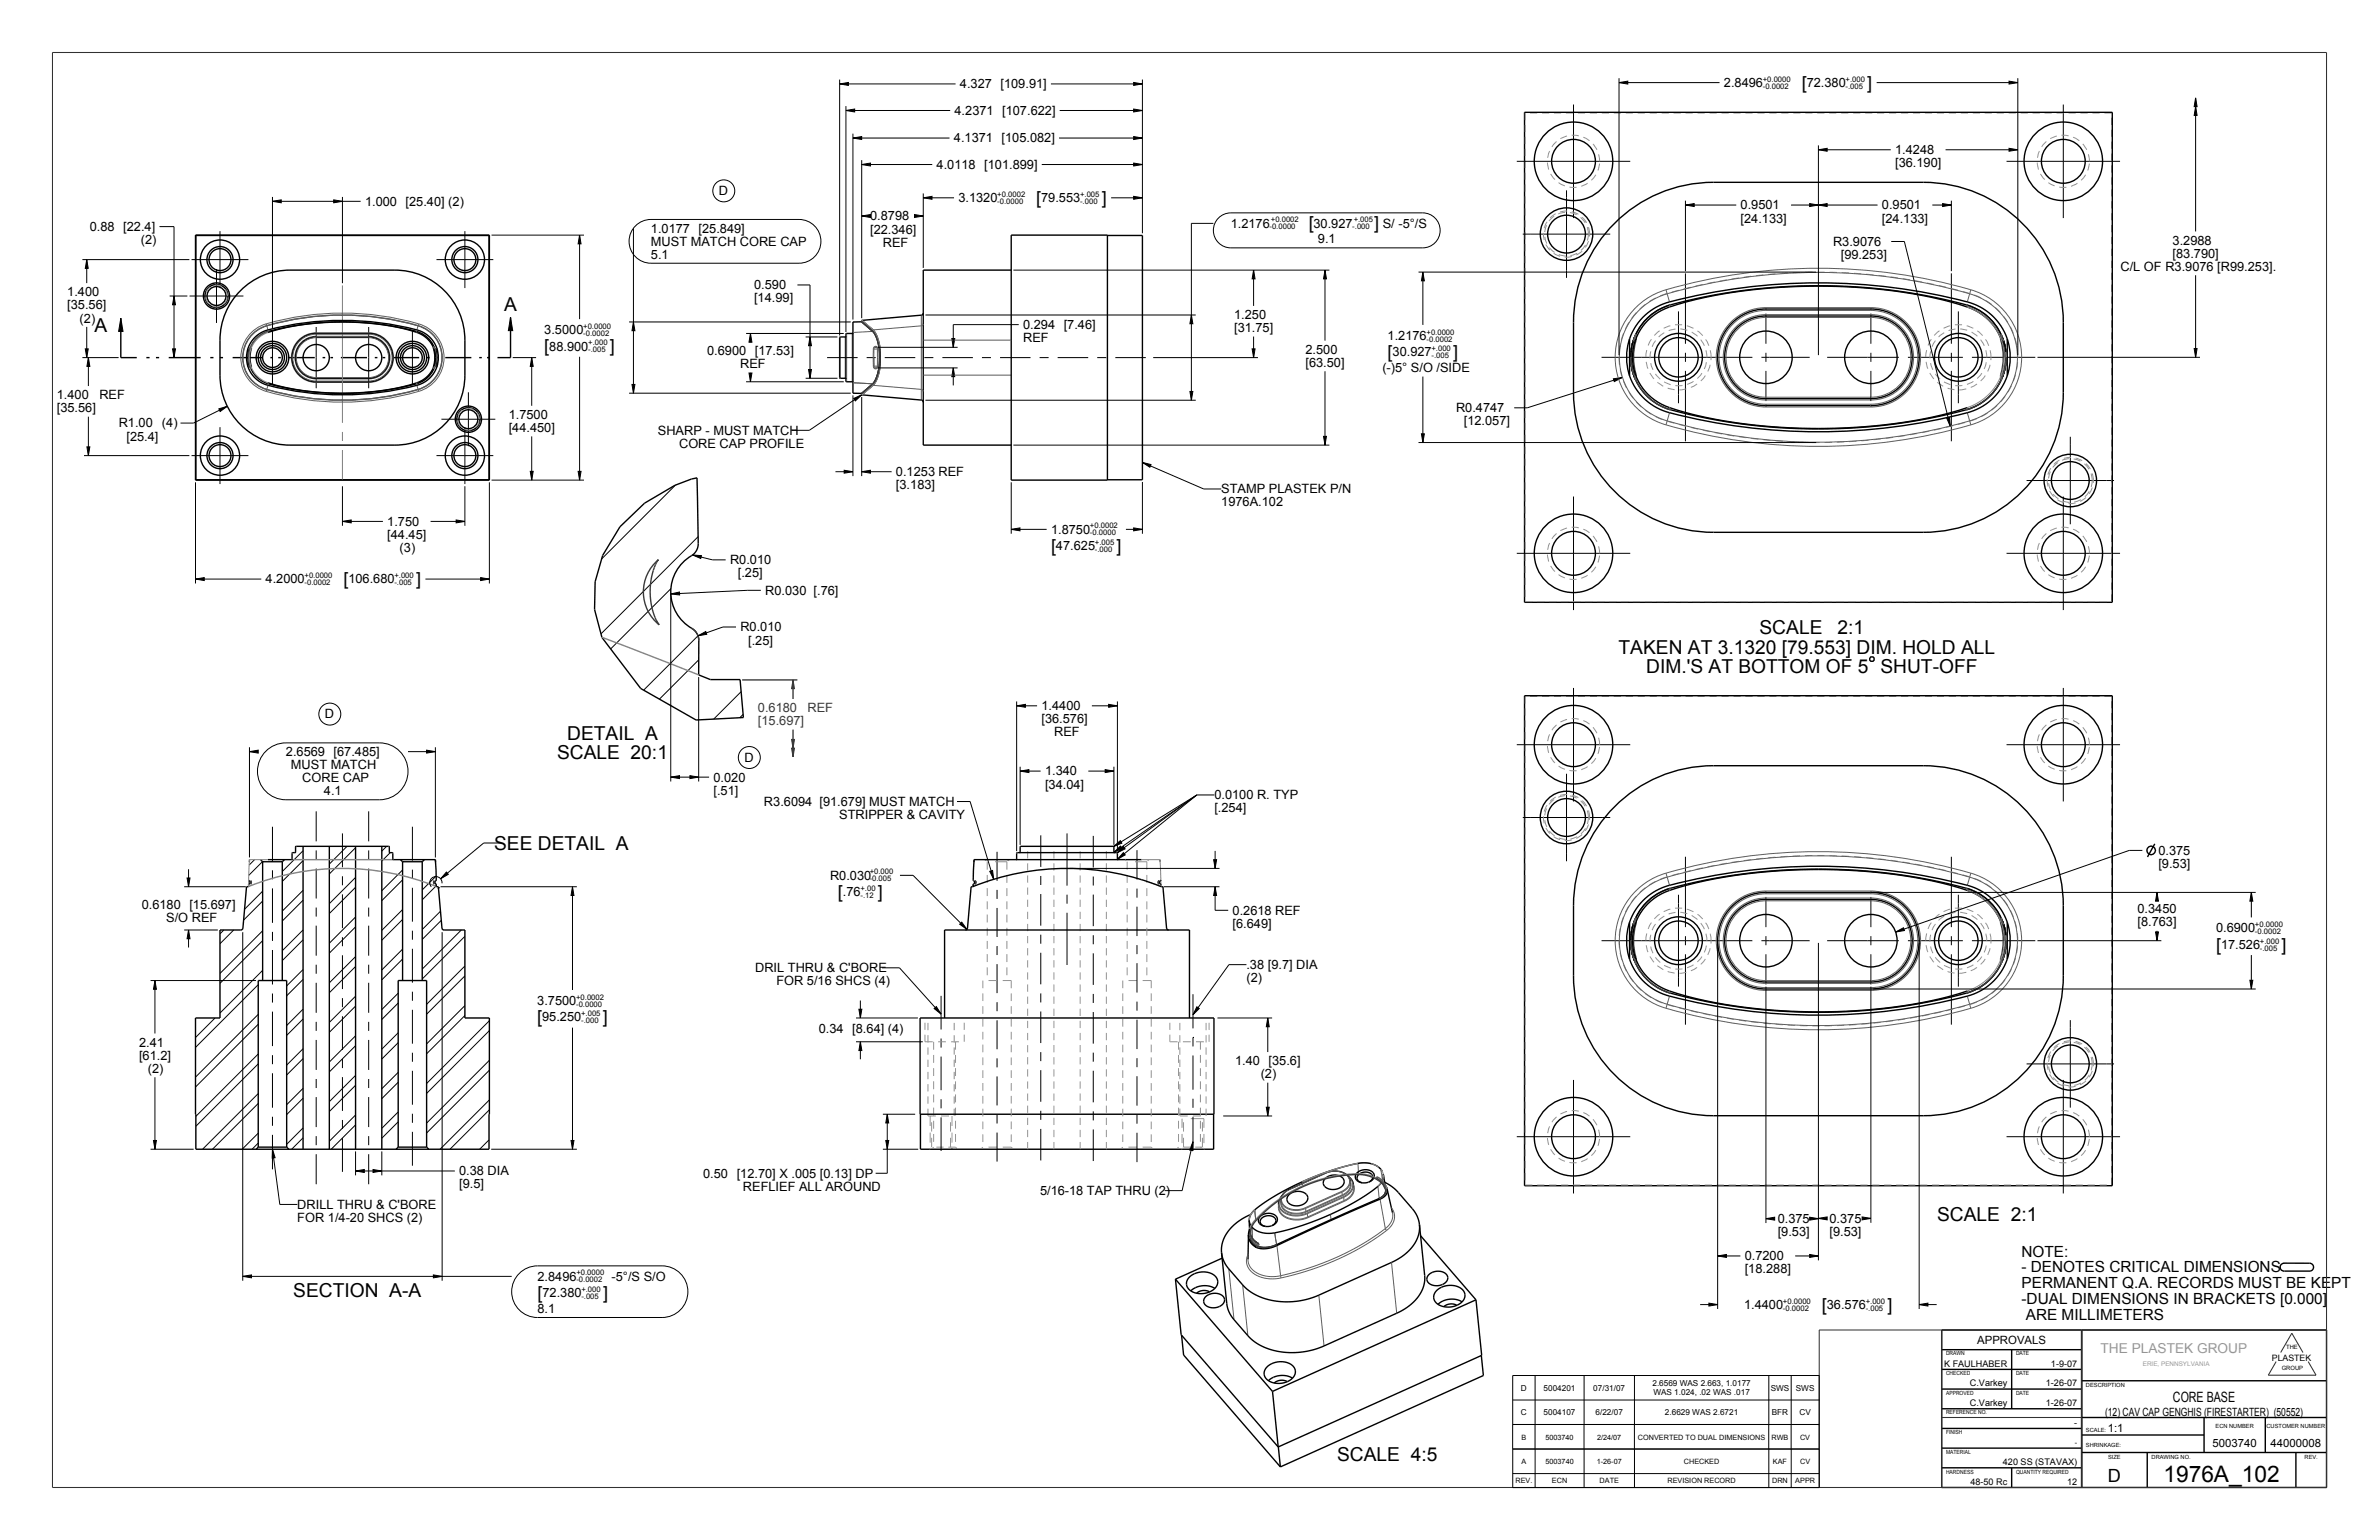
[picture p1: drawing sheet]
<svg xmlns="http://www.w3.org/2000/svg" width="864mm" height="559mm" viewBox="0 0 864 559" stroke-linecap="round" stroke-linejoin="round" font-family="sans-serif">
<defs><g id="words">
<text font-size="8.3" x="785.3" y="537.8">1976A_102</text>
<g font-size="7">
<text x="183" y="112.8">A</text>
<text x="34.4" y="120.4">A</text>
<text x="638.7" y="230">SCALE</text>
<text x="667" y="230">2:1</text>
<text x="587.6" y="237.2">TAKEN AT 3.1320 [79.553] DIM. HOLD ALL</text>
<text x="597.6" y="244.3">DIM.'S AT BOTTOM OF 5 SHUT-OFF</text>
<text x="205.9" y="268.4">DETAIL A</text>
<text x="202.2" y="275.6">SCALE 20:1</text>
<text x="179.4" y="308.3">SEE DETAIL A</text>
<text x="703.2" y="442.9">SCALE 2:1</text>
<text x="106.5" y="470.8">SECTION A-A</text>
<text x="485.4" y="530.2">SCALE 4:5</text>
</g>
<text font-size="6.6" x="765.2" y="537.8">D</text>
<g font-size="6.5">
<text x="654" y="32.2">[</text>
<text x="677.8" y="32.2">]</text>
<text x="376.2" y="74">[</text>
<text x="400" y="74">]</text>
<text x="475.1" y="83.3">[</text>
<text x="498.9" y="83.3">]</text>
<text x="197.6" y="127.9">[</text>
<text x="221.4" y="127.9">]</text>
<text x="503.7" y="130">[</text>
<text x="527.5" y="130">]</text>
<text x="381.5" y="200.3">[</text>
<text x="405.3" y="200.3">]</text>
<text x="124.7" y="212.3">[</text>
<text x="151" y="212.3">]</text>
<text x="304.1" y="325.9">[</text>
<text x="318.7" y="325.9">]</text>
<text x="804.5" y="345">[</text>
<text x="828.3" y="345">]</text>
<text x="195" y="371.3">[</text>
<text x="218.8" y="371.3">]</text>
<text x="195.1" y="471.4">[</text>
<text x="218.9" y="471.4">]</text>
<text x="661.3" y="475.6">[</text>
<text x="685.1" y="475.6">]</text>
</g>
<g font-size="5.6">
<text x="733.8" y="456">NOTE:</text>
<text x="733.8" y="461.7">- DENOTES CRITICAL DIMENSIONS</text>
<text x="733.8" y="467.4">PERMANENT Q.A. RECORDS MUST BE KEPT</text>
<text x="733.8" y="473.1">-DUAL DIMENSIONS IN BRACKETS [0.000]</text>
<text x="735.4" y="478.9">ARE MILLIMETERS</text>
</g>
<text font-size="5.2" x="788.8" y="508.8">CORE BASE</text>
<text font-size="5" fill="#989898" x="762.5" y="491">THE PLASTEK GROUP</text>
<g font-size="4.6">
<text x="348.5" y="32">4.327 [109.91]</text>
<text x="625.8" y="31.6">2.8496</text>
<text x="655.8" y="31.6">72.380</text>
<text x="346.5" y="41.7">4.2371 [107.622]</text>
<text x="346.3" y="51.7">4.1371 [105.082]</text>
<text x="688" y="55.9">1.4248</text>
<text x="340" y="61.3">4.0118 [101.899]</text>
<text x="688" y="60.7">[36.190]</text>
<text x="260.9" y="70.8">D</text>
<text x="132.5" y="74.6">1.000 [25.40] (2)</text>
<text x="347.9" y="73.4">3.1320</text>
<text x="378" y="73.4">79.553</text>
<text x="631.9" y="76">0.9501</text>
<text x="683.2" y="76">0.9501</text>
<text x="32.6" y="83.8">0.88 [22.4]</text>
<text x="315.9" y="80">0.8798</text>
<text x="446.8" y="82.6">1.2176</text>
<text x="476.8" y="82.6">30.927</text>
<text x="502" y="82.6">S/ -5°/S</text>
<text x="631.9" y="80.8">[24.133]</text>
<text x="683.2" y="80.8">[24.133]</text>
<text x="51.2" y="88.6">(2)</text>
<text x="236.3" y="84.4">1.0177 [25.849]</text>
<text x="236.3" y="89.2">MUST MATCH CORE CAP</text>
<text x="315.9" y="84.7">[22.346]</text>
<text x="320.5" y="89.5">REF</text>
<text x="478.4" y="88.4">9.1</text>
<text x="665.4" y="89.2">R3.9076</text>
<text x="788.7" y="88.7">3.2988</text>
<text x="236.3" y="93.9">5.1</text>
<text x="668.2" y="94">[99.253]</text>
<text x="788.7" y="93.5">[83.790]</text>
<text x="769.8" y="98.3">C/L OF R3.9076 [R99.253].</text>
<text x="24.4" y="107.5">1.400</text>
<text x="273.7" y="105">0.590</text>
<text x="24.4" y="112.3">[35.56]</text>
<text x="273.7" y="109.8">[14.99]</text>
<text x="28.9" y="117">(2)</text>
<text x="371.4" y="119.4">0.294 [7.46]</text>
<text x="448" y="115.8">1.250</text>
<text x="197.6" y="121.2">3.5000</text>
<text x="371.4" y="124.1">REF</text>
<text x="448" y="120.5">[31.75]</text>
<text x="503.7" y="123.3">1.2176</text>
<text x="199.4" y="127.2">88.900</text>
<text x="256.7" y="128.9">0.6900 [17.53]</text>
<text x="473.9" y="128.4">2.500</text>
<text x="505.5" y="129.3">30.927</text>
<text x="268.7" y="133.7">REF</text>
<text x="473.9" y="133.1">[63.50]</text>
<text x="501.8" y="135.1">(-)5° S/O /SIDE</text>
<text x="20.6" y="144.8">1.400</text>
<text x="20.6" y="149.6">[35.56]</text>
<text x="36.1" y="144.8">REF</text>
<text x="528.6" y="149.6">R0.4747</text>
<text x="43.1" y="155.1">R1.00</text>
<text x="58.8" y="155.1">(4)</text>
<text x="184.7" y="152">1.7500</text>
<text x="531.4" y="154.3">[12.057]</text>
<text x="45.9" y="159.9">[25.4]</text>
<text x="184.7" y="156.8">[44.450]</text>
<text x="238.8" y="157.7">SHARP - MUST MATCH</text>
<text x="246.5" y="162.5">CORE CAP PROFILE</text>
<text x="325.3" y="172.8">0.1253 REF</text>
<text x="325.3" y="177.5">[3.183]</text>
<text x="443.3" y="179">STAMP PLASTEK P/N</text>
<text x="443.3" y="183.8">1976A.102</text>
<text x="140.6" y="190.8">1.750</text>
<text x="140.6" y="195.5">[44.45]</text>
<text x="381.5" y="193.7">1.8750</text>
<text x="145.1" y="200.3">(3)</text>
<text x="383.3" y="199.7">47.625</text>
<text x="265" y="204.7">R0.010</text>
<text x="267.8" y="209.5">[.25]</text>
<text x="96.4" y="211.7">4.2000</text>
<text x="126.5" y="211.7">106.680</text>
<text x="277.8" y="215.8">R0.030 [.76]</text>
<text x="268.8" y="229.1">R0.010</text>
<text x="271.6" y="233.9">[.25]</text>
<text x="378.1" y="257.7">1.4400</text>
<text x="117.9" y="260.7">D</text>
<text x="378.1" y="262.5">[36.576]</text>
<text x="382.7" y="267.2">REF</text>
<text x="103.8" y="274.3">2.6569 [67.485]</text>
<text x="105.6" y="279.1">MUST MATCH</text>
<text x="270.2" y="276.5">D</text>
<text x="379.4" y="281.4">1.340</text>
<text x="109.7" y="283.8">CORE CAP</text>
<text x="259" y="283.6">0.020</text>
<text x="379.4" y="286.1">[34.04]</text>
<text x="117.6" y="288.6">4.1</text>
<text x="259" y="288.3">[.51]</text>
<text x="277.3" y="292.4">R3.6094 [91.679] MUST MATCH</text>
<text x="440.8" y="290">0.0100 R. TYP</text>
<text x="304.6" y="297.2">STRIPPER &amp; CAVITY</text>
<text x="440.8" y="294.8">[.254]</text>
<text x="783.5" y="310.2">0.375</text>
<text x="783.5" y="314.9">[9.53]</text>
<text x="301.3" y="319.2">R0.030</text>
<text x="51.4" y="329.9">0.6180 [15.697]</text>
<text x="305.9" y="325.2">.76</text>
<text x="60.3" y="334.7">S/O REF</text>
<text x="447.4" y="331.9">0.2618 REF</text>
<text x="775.9" y="331.4">0.3450</text>
<text x="447.4" y="336.7">[6.649]</text>
<text x="775.9" y="336.2">[8.763]</text>
<text x="804.5" y="338.3">0.6900</text>
<text x="806.3" y="344.3">17.526</text>
<text x="274.1" y="352.8">DRIL THRU &amp; C'BORE</text>
<text x="452.5" y="351.6">.38 [9.7] DIA</text>
<text x="281.8" y="357.5">FOR 5/16 SHCS (4)</text>
<text x="452.5" y="356.4">(2)</text>
<text x="195" y="364.6">3.7500</text>
<text x="196.8" y="370.7">95.250</text>
<text x="297.2" y="374.7">0.34 [8.64] (4)</text>
<text x="50.5" y="379.8">2.41</text>
<text x="50.5" y="384.5">[61.2]</text>
<text x="53.7" y="389.3">(2)</text>
<text x="448.3" y="386.5">1.40 [35.6]</text>
<text x="457.6" y="391.3">(2)</text>
<text x="166.7" y="426.5">0.38 DIA</text>
<text x="166.7" y="431.3">[9.5]</text>
<text x="255.3" y="427.3">0.50 [12.70] X .005 [0.13] DP</text>
<text x="269.7" y="432.1">REFLIEF ALL AROUND</text>
<text x="377.5" y="433.6">5/16-18 TAP THRU (2)</text>
<text x="107.9" y="438.6">DRILL THRU &amp; C'BORE</text>
<text x="107.9" y="443.4">FOR 1/4-20 SHCS (2)</text>
<text x="645.3" y="443.8">0.375</text>
<text x="664.1" y="443.7">0.375</text>
<text x="645.3" y="448.6">[9.53]</text>
<text x="664.1" y="448.5">[9.53]</text>
<text x="633.4" y="457.3">0.7200</text>
<text x="195.1" y="464.7">2.8496</text>
<text x="222" y="464.7">-5°/S S/O</text>
<text x="633.4" y="462.1">[18.288]</text>
<text x="196.9" y="470.8">72.380</text>
<text x="195.1" y="476.5">8.1</text>
<text x="633.1" y="475">1.4400</text>
<text x="663.2" y="475">36.576</text>
</g>
<g font-size="4.6" fill="#3a3a3a">
<text x="275.1" y="258.4">0.6180</text>
<text x="275.1" y="263.2">[15.697]</text>
<text x="293.1" y="258.4">REF</text>
</g>
<g font-size="4.1">
<text x="717.7" y="487.8">APPROVALS</text>
<text x="764.1" y="513.7">(12) CAV CAP GENGHIS (FIRESTARTER) (50552)</text>
<text x="765.2" y="519.5">1:1</text>
<text x="803.2" y="525.1">5003740</text>
<text x="824.3" y="525.1">44000008</text>
</g>
<g font-size="3.3">
<text x="705.7" y="495.9">K FAULHABER</text>
<text x="744.5" y="495.9">1-9-07</text>
<text x="715.1" y="503">C.Varkey</text>
<text x="742.7" y="503">1-26-07</text>
<text x="715.1" y="510.1">C.Varkey</text>
<text x="742.7" y="510.1">1-26-07</text>
<text x="753" y="517.3">-</text>
<text x="727.1" y="531.6">420 SS (STAVAX)</text>
<text x="715.3" y="538.7">48-50 Rc</text>
<text x="750.4" y="538.7">12</text>
</g>
<text font-size="3.2" x="824.7" y="493.7">PLASTEK</text>
<g font-size="3">
<text x="599.9" y="503.1">2.6569 WAS 2.663, 1.0177</text>
<text x="552.1" y="504.6">D</text>
<text x="560.4" y="504.6">5004201</text>
<text x="578.4" y="504.6">07/31/07</text>
<text x="600.2" y="506.1">WAS 1.024, .02 WAS .017</text>
<text x="642.8" y="504.6">SWS</text>
<text x="651.9" y="504.6">SWS</text>
<text x="552.1" y="513.5">C</text>
<text x="560.4" y="513.5">5004107</text>
<text x="579.2" y="513.5">6/22/07</text>
<text x="604.4" y="513.5">2.6629 WAS 2.6721</text>
<text x="643.2" y="513.5">BFR</text>
<text x="653.2" y="513.5">CV</text>
</g>
<g font-size="2.8">
<text x="639.9" y="29.7">+0.0000</text>
<text x="670" y="29.7">+.000</text>
<text x="639.9" y="32.2">-0.0002</text>
<text x="670" y="32.2">-.005</text>
<text x="362" y="71.5">+0.0002</text>
<text x="392.1" y="71.5">+.005</text>
<text x="362" y="74">-0.0000</text>
<text x="392.1" y="74">-.000</text>
<text x="460.8" y="83.3">-0.0000</text>
<text x="461.3" y="80.7">+0.0002</text>
<text x="490.9" y="83.3">-.000</text>
<text x="491.4" y="80.7">+.005</text>
<text x="211.7" y="119.3">+0.0000</text>
<text x="211.7" y="121.8">-0.0002</text>
<text x="213.5" y="125.3">+.000</text>
<text x="517.8" y="121.4">+0.0000</text>
<text x="517.8" y="123.9">-0.0002</text>
<text x="213.5" y="127.9">-.005</text>
<text x="519.7" y="127.4">+.000</text>
<text x="519.7" y="130">-.005</text>
<text x="395.7" y="191.8">+0.0002</text>
<text x="395.7" y="194.3">-0.0000</text>
<text x="397.5" y="197.8">+.005</text>
<text x="397.5" y="200.3">-.000</text>
<text x="110.6" y="209.8">+0.0000</text>
<text x="143.2" y="209.8">+.000</text>
<text x="110.6" y="212.3">-0.0002</text>
<text x="143.2" y="212.3">-.005</text>
<text x="315.7" y="317.3">+0.000</text>
<text x="312.4" y="323.3">+.00</text>
<text x="315.7" y="319.8">-0.005</text>
<text x="312.4" y="325.9">-.12</text>
<text x="818.6" y="336.4">+0.0000</text>
<text x="818.6" y="338.9">-0.0002</text>
<text x="820.4" y="342.4">+.000</text>
<text x="820.4" y="345">-.005</text>
<text x="209.1" y="362.7">+0.0002</text>
<text x="209.1" y="365.3">-0.0000</text>
<text x="210.9" y="368.7">+.005</text>
<text x="210.9" y="371.3">-.000</text>
<text x="209.2" y="462.8">+0.0000</text>
<text x="209.2" y="465.4">-0.0002</text>
<text x="211" y="468.9">+.000</text>
<text x="211" y="471.4">-.005</text>
<text x="647.2" y="473.1">+0.0000</text>
<text x="677.3" y="473.1">+.000</text>
<text x="647.2" y="475.6">-0.0002</text>
<text x="677.3" y="475.6">-.005</text>
</g>
<g font-size="2.6">
<text x="552.3" y="522.3">B</text>
<text x="561" y="522.3">5003740</text>
<text x="579.8" y="522.3">2/24/07</text>
<text x="594.6" y="522.3">CONVERTED TO DUAL DIMENSIONS</text>
<text x="643.1" y="522.3">RWB</text>
<text x="653.4" y="522.3">CV</text>
<text x="753.2" y="524.2">-</text>
<text x="552.3" y="531.3">A</text>
<text x="561" y="531.3">5003740</text>
<text x="579.6" y="531.3">1-26-07</text>
<text x="611.3" y="531.3">CHECKED</text>
<text x="643.6" y="531.3">KAF</text>
<text x="653.5" y="531.3">CV</text>
<text x="550.1" y="538.3">REV.</text>
<text x="563.4" y="538.3">ECN</text>
<text x="580.7" y="538.3">DATE</text>
<text x="605.3" y="538.3">REVISION RECORD</text>
<text x="643.3" y="538.3">DRN</text>
<text x="651.7" y="538.3">APPR</text>
</g>
<text font-size="2.3" fill="#989898" x="777.8" y="495.7">ERIE, PENNSYLVANIA</text>
<g font-size="2.1">
<text x="706.4" y="491.8">DRAWN</text>
<text x="731.8" y="491.8">DATE</text>
<text x="829.9" y="489.6">THE</text>
<text x="828.3" y="497">GROUP</text>
<text x="706.4" y="499">CHECKED</text>
<text x="731.8" y="499">DATE</text>
<text x="757.2" y="503.4">DESCRIPTION</text>
<text x="706.4" y="506.1">APPROVED</text>
<text x="731.8" y="506.1">DATE</text>
<text x="706.4" y="513.2">REFERENCE NO.</text>
<text x="706.4" y="520.4">FINISH</text>
<text x="757.2" y="519.5">SCALE:</text>
<text x="804.3" y="518.3">ECN NUMBER</text>
<text x="822.8" y="518.3">CUSTOMER NUMBER</text>
<text x="706.4" y="527.5">MATERIAL</text>
<text x="757.2" y="525.1">SHRINKAGE:</text>
<text x="765.3" y="529.4">SIZE</text>
<text x="781" y="529.4">DRAWING NO.</text>
<text x="836.6" y="529.4">REV.</text>
<text x="706.4" y="534.7">HARDNESS</text>
<text x="731.8" y="534.7">QUANTITY REQUIRED</text>
</g>
</g></defs>
<g fill="#000">
<path d="M304.8 30.5l3.2-.6v1.1zM411.5 29.9l3.2 .6-3.2 .5zM587.7 30l3.2-.6v1.1zM729.3 29.4l3.2 .6-3.2 .5zM797 35.5l.6 3.2h-1.1zM797 38.7l.6 3.2h-1.1zM307.1 40.1l3.2-.5v1zM309.6 50.1l3.2-.5v1zM312.8 59.7l3.2-.5v1zM411.5 39.6l3.2 .5-3.2 .5zM411.5 49.6l3.2 .5-3.2 .5zM411.5 59.2l3.2 .5-3.2 .5z"/>
<path d="M98.9 73.1l3.2-.6v1.1zM121.1 72.5l3.2 .6-3.2 .5zM312.8 78.4l3.2-.6v1.1zM335.2 71.8l3.1-.6v1.1zM332 77.8l3.2 .6-3.2 .5zM411.5 71.2l3.2 .6-3.2 .5zM31.5 94.2l.5 3.2h-1zM210.4 85.3l.5 3.2h-1zM455.1 98l.5 3.2h-1.1zM481 98l.5 3.2h-1zM516.5 98.7l.6 3.2h-1.1zM43.9 115.5l.8 4.7h-1.6z"/>
<path d="M63.2 107.4l.5 3.2h-1.1zM185.3 115.2l.8 4.8h-1.6zM229.9 116.8l.6 3.2h-1.1zM432.5 114.3l.5 3.2h-1.1zM31 126.6h1l-.5 3.2zM32.1 129.8l.5 3.1h-1.1zM62.6 126.6h1.1l-.5 3.2zM193 129.8l.6 3.1h-1.1zM272.4 121l.6 3.2h-1.1zM271.9 135.4h1.1l-.6 3.1zM294 122.3l.6 3.1h-1.1zM293.5 134.1h1.1l-.6 3.2z"/>
<path d="M345.5 122.9h1.1l-.6 3.1zM346 133.5l.6 3.2h-1.1zM454.5 126.6h1.1l-.5 3.2zM796.5 126.5h1.1l-.6 3.2zM79.4 148.4l3.1-1-2.6 1.9zM229.4 139.5h1.1l-.6 3.2zM431.9 142.1h1.1l-.5 3.1zM706.7 151.8l1-.3 .3 3.2zM31.5 162.1h1.1l-.5 3.2zM192.5 171h1.1l-.6 3.2zM209.9 171h1l-.5 3.2zM306.4 170.6l3.2 .6-3.2 .5z"/>
<path d="M312.8 171.2l3.2-.6v1.1zM480.5 158.3h1l-.5 3.2zM516 157.4h1.1l-.6 3.2zM124.3 189.2l3.2-.5v1zM165.6 188.7l3.2 .5-3.2 .5zM367.1 192.1l3.2-.5v1zM411.5 191.6l3.2 .5-3.2 .5zM71 210.1l3.1-.5v1.1zM174.5 209.6l3.1 .5-3.1 .6zM369.1 256.1l3.1-.5v1zM402.5 255.6l3.1 .5-3.1 .5zM90.6 272.7l3.1-.5v1.1z"/>
<path d="M154.9 272.2l3.1 .5-3.1 .6zM370.3 279.8l3.2-.5v1zM401.2 279.3l3.2 .5-3.2 .5zM359.3 316.2l1-.3 .4 3.2zM440.6 311.9h1l-.5 3.2zM68.4 337.5l.6 3.1h-1.1zM67.9 318.6h1.1l-.6 3.2zM207.8 321.8l.6 3.1h-1.1zM348.4 335.4l.7-.8 1.9 2.6zM441.1 321.8l.5 3.1h-1zM688.1 338.2l2.9-1.6 .3 1.1zM783 323.8l.5 3.2h-1z"/>
<path d="M817.3 323.8l.5 3.2h-1.1zM56.2 355.8l.6 3.2h-1.1zM782.5 338.2h1l-.5 3.1zM816.7 355.7h1.1l-.5 3.2zM312.3 378l.6 3.2h-1.1zM311.8 366.2h1.1l-.6 3.2zM460.2 369.4l.5 3.2h-1zM55.7 413.8h1.1l-.6 3.2zM207.3 413.8h1.1l-.6 3.2zM322.1 404.3l.5 3.2h-1.1zM321.5 413.8h1.1l-.5 3.2zM459.7 401.8h1l-.5 3.1z"/>
<path d="M623.5 455.7l3.2-.5v1.1zM641.1 442.2l3.1-.5v1zM656.9 441.7l3.2 .5-3.2 .5zM660.1 442.1l3.2-.5v1zM656.9 455.2l3.2 .5-3.2 .6zM676 441.6l3.2 .5-3.2 .5zM620.3 472.8l3.2 .6-3.2 .5zM696.7 473.4l3.2-.6v1.1z"/>
</g>
<g fill="none" stroke="#000" stroke-width=".36">
<path d="M304.8 30.5l3.2-.6v1.1zM411.5 29.9l3.2 .6-3.2 .5zM411.5 39.6l3.2 .5-3.2 .5zM587.7 30l3.2-.6v1.1zM729.3 29.4l3.2 .6-3.2 .5zM797 35.5l.6 3.2h-1.1zM797 38.7l.6 3.2h-1.1zM307.1 40.1l3.2-.5v1zM309.6 50.1l3.2-.5v1zM312.8 59.7l3.2-.5v1zM411.5 49.6l3.2 .5-3.2 .5zM411.5 59.2l3.2 .5-3.2 .5z"/>
<path d="M98.9 73.1l3.2-.6v1.1zM121.1 72.5l3.2 .6-3.2 .5zM312.8 78.4l3.2-.6v1.1zM332 77.8l3.2 .6-3.2 .5zM335.2 71.8l3.1-.6v1.1zM411.5 71.2l3.2 .6-3.2 .5zM31.5 94.2l.5 3.2h-1zM210.4 85.3l.5 3.2h-1zM455.1 98l.5 3.2h-1.1zM481 98l.5 3.2h-1zM516.5 98.7l.6 3.2h-1.1zM43.9 115.5l.8 4.7h-1.6z"/>
<path d="M63.2 107.4l.5 3.2h-1.1zM185.3 115.2l.8 4.8h-1.6zM229.9 116.8l.6 3.2h-1.1zM432.5 114.3l.5 3.2h-1.1zM31 126.6h1l-.5 3.2zM32.1 129.8l.5 3.1h-1.1zM62.6 126.6h1.1l-.5 3.2zM193 129.8l.6 3.1h-1.1zM229.4 139.5h1.1l-.6 3.2zM271.9 135.4h1.1l-.6 3.1zM272.4 121l.6 3.2h-1.1zM293.5 134.1h1.1l-.6 3.2z"/>
<path d="M294 122.3l.6 3.1h-1.1zM345.5 122.9h1.1l-.6 3.1zM346 133.5l.6 3.2h-1.1zM454.5 126.6h1.1l-.5 3.2zM796.5 126.5h1.1l-.6 3.2zM79.4 148.4l3.1-1-2.6 1.9zM431.9 142.1h1.1l-.5 3.1zM480.5 158.3h1l-.5 3.2zM516 157.4h1.1l-.6 3.2zM706.7 151.8l1-.3 .3 3.2zM31.5 162.1h1.1l-.5 3.2zM192.5 171h1.1l-.6 3.2z"/>
<path d="M209.9 171h1l-.5 3.2zM245.2 176l-26.8 26.8M306.4 170.6l3.2 .6-3.2 .5zM312.8 171.2l3.2-.6v1.1zM124.3 189.2l3.2-.5v1zM165.6 188.7l3.2 .5-3.2 .5zM253.4 194.7l-35.2 35.3M367.1 192.1l3.2-.5v1zM411.5 191.6l3.2 .5-3.2 .5zM71 210.1l3.1-.5v1.1zM174.5 209.6l3.1 .5-3.1 .6zM243.6 213.6l-21.9 21.9"/>
<path d="M253.4 230.7l-19.7 19.7M253.7 239.4l-14.3 14.3M269 251l-9.9 9.9M269.8 259.2l-1.2 1.2M369.1 256.1l3.1-.5v1zM402.5 255.6l3.1 .5-3.1 .5zM90.6 272.7l3.1-.5v1.1zM154.9 272.2l3.1 .5-3.1 .6zM370.3 279.8l3.2-.5v1zM401.2 279.3l3.2 .5-3.2 .5zM67.9 318.6h1.1l-.6 3.2zM92.4 311.9l-2 2"/>
<path d="M95.3 312.6l-5 5M110 308.7l-7.5 7.5M110 312.3l-7.5 7.5M126 307.1l-6.5 6.4M129.1 307.6l-9.6 9.5M129.1 318.4l-9.6 9.5M140.3 307.1l-1.7 1.8M141.7 309.4l-3.1 3M146.1 315.7l-7.5 7.5M146.1 319.3l-7.5 7.5M158.3 317.8l-5 5.1M359.3 316.2l1-.3 .4 3.2z"/>
<path d="M440.6 311.9h1l-.5 3.2zM68.4 337.5l.6 3.1h-1.1zM81.3 337.5l-1.4 1.4M84.8 337.5l-4.9 4.9M95.3 323.4l-6.5 6.5M95.3 327l-6.9 6.9M95.3 337.7l-15.4 15.5M110 323.1l-7.5 7.5M110 326.6l-7.5 7.6M110 337.4l-7.5 7.6M129.1 322l-9.6 9.5M129.1 332.7l-9.6 9.6"/>
<path d="M129.1 336.3l-9.6 9.6M146.1 330l-7.5 7.6M146.1 333.6l-7.5 7.6M158.4 321.4l-5.1 5.1M159.9 330.6l-6.6 6.7M160.2 334l-6.9 6.9M167.5 337.5l-14.2 14.1M168.8 339.8l-15.5 15.4M207.8 321.8l.6 3.1h-1.1zM348.4 335.4l.7-.8 1.9 2.6zM441.1 321.8l.5 3.1h-1zM688.1 338.2l2.9-1.6 .3 1.1z"/>
<path d="M782.5 338.2h1l-.5 3.1zM783 323.8l.5 3.2h-1zM817.3 323.8l.5 3.2h-1.1zM56.2 355.8l.6 3.2h-1.1zM93.7 357.3l-22.7 22.8M95.3 341.3l-15.4 15.5M95.3 352.1l-15.4 15.5M95.3 355.7l-.1 .1M110 341l-7.5 7.6M110 351.8l-5.9 5.9M110 355.4l-5.9 5.9M129.1 347.1l-9.6 9.5"/>
<path d="M129.1 350.7l-9.6 9.5M146.1 344.4l-7.5 7.6M146.1 348l-7.5 7.5M168.8 350.5l-13.9 13.9M168.8 354.1l-13.9 13.9M816.7 355.7h1.1l-.5 3.2zM78.1 369.4l-7.1 7.1M93.7 368.1l-22.7 22.7M93.7 371.7l-22.7 22.7M110 366.2l-5.9 5.9M110 369.8l-5.9 5.9M129.1 361.5l-9.6 9.5"/>
<path d="M129.1 365.1l-9.6 9.5M129.1 375.8l-9.6 9.6M129.1 379.4l-9.6 9.6M144.5 360.4l-5.9 5.9M144.5 364l-5.9 5.9M144.5 374.7l-5.9 6M144.5 378.3l-5.9 6M168.8 364.9l-13.9 13.9M168.8 368.5l-13.9 13.9M177.6 370.4l-22.7 22.8M177.6 374l-22.7 22.8M311.8 366.2h1.1l-.6 3.2z"/>
<path d="M312.3 378l.6 3.2h-1.1zM460.2 369.4l.5 3.2h-1zM93.7 382.4l-22.6 22.7M93.7 386l-22.6 22.7M93.7 396.8l-20.2 20.2M110 380.5l-5.9 6M110 384.1l-5.9 6M110 394.9l-5.9 6M110 398.5l-5.9 5.9M129.1 390.2l-9.6 9.5M129.1 393.8l-9.6 9.5M144.5 389.1l-5.9 6"/>
<path d="M144.5 392.7l-5.9 6M177.6 384.7l-22.7 22.8M177.6 388.3l-22.7 22.8M177.6 399.1l-17.8 17.9M55.7 413.8h1.1l-.6 3.2zM93.7 400.4l-16.6 16.6M93.7 411.2l-5.8 5.8M93.7 414.8l-2.2 2.2M110 409.3l-5.9 5.9M110 412.9l-4.1 4.1M129.1 404.6l-9.6 9.5M129.1 408.2l-8.9 8.8"/>
<path d="M144.5 403.5l-5.9 5.9M144.5 407.1l-5.9 5.9M177.5 413.6l-3.4 3.4M177.6 402.7l-14.3 14.3M207.3 413.8h1.1l-.6 3.2zM321.5 413.8h1.1l-.5 3.2zM322.1 404.3l.5 3.2h-1.1zM459.7 401.8h1l-.5 3.1zM623.5 455.7l3.2-.5v1.1zM641.1 442.2l3.1-.5v1zM656.9 441.7l3.2 .5-3.2 .5zM656.9 455.2l3.2 .5-3.2 .6z"/>
<path d="M660.1 442.1l3.2-.5v1zM676 441.6l3.2 .5-3.2 .5zM620.3 472.8l3.2 .6-3.2 .5zM696.7 473.4l3.2-.6v1.1z"/>
</g>
<g fill="none" stroke="#000" stroke-width=".51">
<path d="M43.9 115.5v14.3h5.8M185.3 115.2v14.6h-4.7M53.1 129.8h1.2M56.6 129.8h1.2M61.3 129.8h11.5M76.3 129.8h1.2M79.8 129.8h1.2M84.4 129.8h5.8M90.6 129.8h4.7M98.2 129.8h.9M101 129.8h.9M104.8 129.8h9.5"/>
<path d="M117.1 129.8h1M119.9 129.8h1M123.7 129.8h9.5M136.1 129.8h.9M138.9 129.8h.9M142.7 129.8h9.5M155 129.8h1M157.9 129.8h.9M161.6 129.8h9.5M174 129.8h.9M176.8 129.8h.9M782.2 306.2l-2.6 4.8"/>
<circle cx="780.8" cy="308.6" r="1.56"/>
</g>
<path d="M826.3 494.1l-2.9 4.9h17.4l-2.9-4.9M827.9 490.8l4.1-7 4 7" fill="none" stroke="#313131" stroke-width=".38"/>
<path d="M287.9 246.7l.5 3.2h-1.1z" fill="#3a3a3a"/>
<path d="M287.9 246.7l.5 3.2h-1.1z" fill="none" stroke="#3a3a3a" stroke-width=".36"/>
<path d="M287.3 271.5h1.1l-.5 3.2z" fill="#3a3a3a"/>
<path d="M287.3 271.5h1.1l-.5 3.2z" fill="none" stroke="#3a3a3a" stroke-width=".36"/>
<path d="M287.3 268.3h1.1l-.5 3.2z" fill="#3a3a3a"/>
<path d="M287.3 268.3h1.1l-.5 3.2z" fill="none" stroke="#3a3a3a" stroke-width=".36"/>
<g fill="#000">
<path d="M660.1 54.3l3.2-.5v1.1zM729.3 53.8l3.2 .5-3.2 .6zM611.8 74.4l3.2-.5v1zM660.1 74.4l3.2-.5v1zM656.9 73.9l3.2 .5-3.2 .5zM705.2 73.9l3.2 .5-3.2 .5zM585.7 137.4l3.2-.4-2.9 1.5zM309.9 144.6l2.9-1.3-2.3 2.2zM414.7 167.8l3.1 .8-.4 .9zM243.5 215.5l3.2-.7v1.1zM251.4 201.4l3.2 .2-.2 1.1zM253.4 230.7l2.8-1.6 .4 1.1z"/>
<path d="M243.5 282l3.2-.5v1zM250.4 281.5l3.2 .5-3.2 .5zM162.1 316.4l.6 .9-2.8 1.6zM404.3 307.2l2.4-2.2 .5 .9zM404.4 309.3l2.3-2.3 .6 .9zM407.8 307.1l.6 .9-2.9 1.4zM407.8 309.4l.7 .8-2.8 1.6zM339.1 366l.8-.8 1.7 2.8zM434.5 365.3l.8 .6-2.2 2.3zM98.9 417l1 3.1-1.1 .1zM433.1 414.3l-.2 3.2-1-.2zM129.1 424.9l3.1-.5v1z"/>
<path d="M135.4 424.4l3.2 .5-3.2 .5zM88.1 463.1l3.2-.5v1.1zM157.3 462.6l3.2 .5-3.2 .6z"/>
</g>
<g fill="none" stroke="#000" stroke-width=".36">
<path d="M304.8 28.9v92.8M304.8 30.5h42.1M307.1 38.5v82M381.5 30.5h33.2M414.7 28.9v55.7M571.2 37.9v41.2M587.7 28.4v100.5M587.7 30h36.5M681.2 30h51.3M732.5 28.4v100.5M749 37.9v41.2M797 35.5v48.5"/>
<path d="M307.1 40.1h37.8M309.6 48.5v67.5M309.6 50.1h35.1M312.8 58.1v57.4M312.8 59.7h25.6M378.2 59.7h36.5M384.4 50.1h30.3M384.7 40.1h30M550.6 58.5h41.2M660.1 54.3l3.2-.5v1.1zM660.1 52.8v76.1M660.1 54.3h26.3"/>
<path d="M706.3 54.3h26.2M728.4 58.5h41.2M729.3 53.8l3.2 .5-3.2 .6zM98.9 71.5v47.5M98.9 73.1h32M124.3 71.5v31.3M312.8 78.4h1.5M334.2 78.4h1M335.2 70.2v27M335.2 71.8h11.1M403.3 71.8h11.4M442.3 79.1a6.3 6.3 0 0 1 4.5-1.9h69.6a6.4 6.4 0 0 1 6.4 6.4 6.4 6.4 0 0 1-6.4 6.3h-69.6a6.3 6.3 0 0 1-5.9-3.9 6.3 6.3 0 0 1 1.4-6.9z"/>
<path d="M568.7 69.1v31.7M611.8 74.4l3.2-.5v1zM611.8 72.8v25.6M611.8 74.4h18.5M650.2 74.4h31.4M656.9 73.9l3.2 .5-3.2 .5zM660.1 74.4l3.2-.5v1zM701.4 74.4h7M705.2 73.9l3.2 .5-3.2 .5zM708.4 72.8v25.6M29.9 94.2h38.8M31.5 94.2v8.5"/>
<path d="M57.9 82.2h5.3v47.6M69.5 94.2h20.7M78.6 97.6v19.6M79.9 83.9v20.6M158.4 94.2h20.7M168.8 83.9v20.6M178.4 85.3h33.6M210.4 85.3v30.5M229.9 82.8v59.9M230.7 82l1.6-1.3a7.9 7.9 0 0 1 4-1.1h53.8a7.9 7.9 0 0 1 7.9 8 7.9 7.9 0 0 1-7.9 7.9h-53.8a7.9 7.9 0 0 1-7.3-4.9 7.9 7.9 0 0 1 1.7-8.6zM367.9 98h114.7M440.5 81.1h-8v64.1"/>
<path d="M455.1 98v13M481 98v25.6M514.9 98.7h144.4M516.5 98.7v19.2M552.8 85h31.7M611.8 99.2v25.5M686.5 87.6h4.8l16.7 67.1M708.4 99.2v25.5M797 99.9v29.8M31.5 118.6v11.2M61.6 107.4h6.4M68.8 107.4h19.6"/>
<path d="M98.9 119.8v19.9M114.8 118.7v22.2M133.8 118.7v22.2M149.7 119.8v19.9M228.4 116.8h80.4M289.5 103.4h4.5v33.9M335.9 114.3h98.2M369.8 117.8h-23.8v8.2M609.3 113v33.3M641.1 113.8v10.9M679.2 113.8v10.9M710.9 113v33.3"/>
<path d="M29.9 129.8h13.2M32.1 129.8v10.3M186.1 129.8h8.5M193 129.8v17.4M210.4 129.5v44.7M270.8 138.5h35.5M270.8 121h35.5M272.4 121v3.2M272.4 135.3v3.2M292.5 137.3h11.5M292.5 122.3h11.5M300.2 129.8h11.1"/>
<path d="M314.6 129.8h3.3M318.7 133.5h28.9M318.7 126h28.9M321.2 129.8h11M335.5 129.8h3.3M342.1 129.8h11.1M346 133.5v6.3M356.5 129.8h3.2M363 129.8h11.1M377.4 129.8h3.3M383.9 129.8h11.1M398.3 129.8h3.3"/>
<path d="M404.9 129.8h11M418.6 129.8h38.1M455.1 122.1v7.7M481 134.7v26.8M516.5 136.6v24M581.4 129.7h54.7M585.7 137.4l3.2-.4-2.9 1.5zM588.9 137l-34.5 11h-4.7M611.8 128v3.3M611.8 134.6v25.5M639.4 129.7h17.5M641.1 128v3.3"/>
<path d="M641.1 134.6v10.9M663.3 129.7h26M679.2 128v3.3M679.2 134.6v10.9M692.6 129.7h19.9M708.4 128v3.3M708.4 134.6v25.5M715.8 129.7h11.8M728.2 129.7h10.6M739.6 129.7h59M32.1 151.2v14.1M79.9 155v20.6"/>
<path d="M82.5 147.4l-12.2 6.1h-4.8M160.2 152.1h19.6M168.8 155v20.6M170 142.3v19.6M193 158.4v15.8M228.4 142.7h80.4M309.6 143.5v29.3M309.9 144.6l2.9-1.3-2.3 2.2zM312.8 144.1v28.7M312.8 143.3l-19 12.9h-6.4M335.9 145.2h98.2M751.5 158.5v31.7"/>
<path d="M30.5 165.3h38.2M69.5 165.3h20.7M71 175v36.7M124.3 176.4v14.4M158.4 165.3h20.7M168.8 176.4v14.4M177.6 175v36.7M178.4 174.2h33.6M303.3 171.2h6.3M312.8 171.2h10.9M367.1 175v18.7M367.9 161.5h114.7"/>
<path d="M414.7 167.8l3.1 .8-.4 .9zM414.7 167.8l22.3 9.6h6.3M414.7 174.9v18.8M514.9 160.6h144.4M735.7 174.4h31.7M124.3 189.2h14.7M156.3 189.2h12.5M367.1 192.1h12.8M408.7 192.1h6M571.2 180.2v41.2M749 180.2v41.2M71 210.1h23.8"/>
<path d="M154.4 210.1h23.2M243.5 215.6v68M243.5 215.5l3.2-.7v1.1zM251.4 201.4l3.2 .2-.2 1.1zM251.4 201.4l7.3 1.8h4.7M276.2 214.2h-4.8l-27.9 1.3M550.6 200.8h41.2M728.4 200.8h41.2M253.4 230.7l2.8-1.6 .4 1.1zM267.2 227.5h-4.8l-9 3.2M253.6 245.7v37.9M369.1 254.5v54.3"/>
<path d="M369.1 256.1h7.4M396.4 256.1h9.2M405.6 254.5v54.3M571.2 249.6v41.2M749 249.6v41.2M90.6 271.1v40M90.6 272.7h2.9M96.9 272.2a10.3 10.3 0 0 1 6.9-2.6h34a10.3 10.3 0 0 1 10.3 10.3 10.3 10.3 0 0 1-10.3 10.3h-34a10.3 10.3 0 0 1-9.7-6.7 10.3 10.3 0 0 1 2.8-11.3zM148.1 272.7h9.9M158 271.1v40M370.3 278.2v28.4M370.3 279.8h7.5"/>
<path d="M395.1 279.8h9.3M404.4 278.2v28.4M550.6 270.2h41.2M728.4 270.2h41.2M98.9 300v12.5M114.8 294.4v10.9M133.8 294.4v10.9M149.7 300v12.3M243.5 282l3.2-.5v1zM243.5 282h13.9M250.4 281.5l3.2 .5-3.2 .5zM347.4 290.8h4.8l8.5 28.3"/>
<path d="M434.5 288.5l-30.2 18.7M434.5 288.5l-29 20.9M434.5 288.5l-30.1 20.8M434.5 288.5l-28.8 23.3M434.5 288.5h6.3M552.8 296.6h31.7M568.7 280.8v31.7M68.4 315.4v6.4M98.9 315.8v3.3M114.8 308.6v3.3M114.8 315.1v10.9M124.3 302.4v12.3"/>
<path d="M124.3 318v3.2M133.8 308.6v3.3M133.8 315.1v10.9M149.7 315.6v3.2M162.1 316.4l.6 .9-2.8 1.6zM181.9 305.9h-6.3l-15.7 13M326.7 317.6h4.8l19.5 19.6M361.9 309.1v10.5M377.8 303.1v11.5M377.8 317.8v3.3M387.3 302.4v19M388.1 315.1h54.6"/>
<path d="M396.9 303.3v11.5M396.9 318v3.3M404.3 307.2l2.4-2.2 .5 .9zM404.4 309.3l2.3-2.3 .6 .9zM407.8 309.4l.7 .8-2.8 1.6zM407.8 307.1l.6 .9-2.9 1.4zM412.7 308.5v10.6M441.1 308.8v6.3M611.8 310.9v25.5M708.4 310.9v25.5M777.7 308.6h-4.8l-84.8 29.6M66.9 337.5h12.2"/>
<path d="M66.9 321.8h22.3M68.4 337.5v6.3M88.1 338.3v126.4M98.9 322.3v12.6M98.9 338.1v3.3M114.8 329.3v3.3M114.8 335.9v10.9M124.3 324.5v12.3M133.8 329.3v3.3M133.8 335.9v10.9M149.7 322.1v12.3M149.7 337.7v3.3"/>
<path d="M159.9 321.8h49.5M160.5 338.3v126.4M207.8 321.8v37.4M361.9 322.9v3.3M361.9 329.5v10.5M377.8 324.4v11.5M377.8 339.2v3.2M387.3 324.6v3.3M387.3 331.2v19M396.9 324.6v11.5M396.9 339.4v3.2M412.7 322.4v3.3"/>
<path d="M412.7 329v10.7M422.4 321.8h20.3M441.1 321.8v8.5h4.8M609.3 324.7v33.3M611.8 339.7v3.3M641.1 325.5v10.9M641.1 339.7v3.3M679.2 325.5v10.9M679.2 339.7v3.3M679.9 323.8h138.9M708.4 339.7v3.3M710.9 324.7v33.3"/>
<path d="M783 323.8v2.9M783 337.8v3.5M817.3 323.8v9.1M54.7 355.8h38.3M56.2 355.8v19.2M98.9 344.7v12.5M114.8 350v3.3M114.8 356.6v10.9M124.3 340.1v3.2M124.3 346.6v12.3M133.8 350v3.3M133.8 356.6v10.9"/>
<path d="M149.7 344.3v12.3M149.7 359.8v3.3M320.2 351.2h6.3l15.1 16.8M361.9 343.3v3.3M361.9 349.8v10.6M377.8 345.7v11.5M396.9 345.9v11.5M412.7 342.9v3.3M412.7 349.5v10.7M452.5 350h-6.4l-13 18.2M581.4 341.3h54.7M611.8 346.3v25.5"/>
<path d="M623.5 342.1v132.9M639.4 341.3h17.5M641.1 346.3v10.9M641.1 358v85.8M660.1 342.1v115.2M663.3 341.3h26M679.2 346.3v10.9M679.2 358v85.7M679.9 358.9h138.9M692.6 341.3h19.9M696.7 342.1v132.9M708.4 346.3v25.5"/>
<path d="M715.8 341.3h11.8M728.2 341.3h10.6M739.6 341.3h45M817.3 346.5v12.4M98.9 360.5v3.3M98.9 367.1v12.5M114.8 370.8v3.3M114.8 377.3v10.9M124.3 362.2v3.3M124.3 368.7v12.3M133.8 370.8v3.3M133.8 377.3v10.9"/>
<path d="M149.7 366.4v12.3M207.8 372.9v44.1M310.7 378h24.3M310.7 369.4h22.5M312.3 363v6.4M312.3 378v6.4M339.1 366l.8-.8 1.7 2.8zM341.6 361.4v12.2M341.6 376.8v3.3M361.9 363.6v3.3M361.9 370.2v10.5M377.8 360.5v3.2"/>
<path d="M377.8 367v11.5M396.9 360.7v3.2M396.9 367.2v11.5M412.7 363.4v3.3M412.7 370v10.7M433.1 376.4h.1M433.1 360.8v12.4M433.1 376.4v3.3M434.5 365.3l.8 .6-2.2 2.3zM441.9 369.4h19.9M460.2 369.4v12.3M751.5 370.2v31.7"/>
<path d="M56.2 390.9v26.1M98.9 382.9v3.2M98.9 389.4v12.5M114.8 391.5v3.3M114.8 398.1v10.9M124.3 384.3v3.3M124.3 390.8v12.3M133.8 391.5v3.3M133.8 398.1v10.9M149.7 382v3.3M149.7 388.6v12.2M341.6 383.4v12.2"/>
<path d="M341.6 398.9v3.3M361.9 384v3.3M361.9 390.6v10.5M377.8 381.8v3.2M377.8 388.3v11.5M396.9 382v3.2M396.9 388.5v11.5M412.7 384v3.2M412.7 390.5v10.7M433.1 383v12.4M433.1 398.7v3.3M460.2 392.9v12"/>
<path d="M571.2 391.9v41.2M735.7 386h31.7M749 391.9v41.2M54.7 417h15.6M98.9 417l1 3.1-1.1 .1zM98.9 405.2v3.3M98.9 411.8v12.5M98.9 417l2.7 20h6.3M114.8 412.3v3.2M114.8 418.8v10.9M124.3 406.4v3.3M124.3 413v12.2"/>
<path d="M129.1 417.8v8.7M133.8 412.3v3.2M133.8 418.8v10.9M138.6 417.8v8.7M149.7 404.1v3.3M149.7 410.7v12.3M178.3 417h31.1M320.5 417h12.8M320.5 404.3h11.7M322.1 404.3v21.4h-4.2M341.6 405.4v12.2M361.9 404.4v3.3"/>
<path d="M361.9 411v10.5M377.8 403.1v3.2M377.8 409.6v11.5M396.9 403.3v3.2M396.9 409.8v11.5M412.7 404.5v3.2M412.7 411v10.7M433.1 414.3l-.2 3.2-1-.2zM433.1 414.3l-4 17.7h-6.3M433.1 405.2v12.4M444 404.9h17.8M550.6 412.5h41.2"/>
<path d="M728.4 412.5h41.2M129.1 424.9l3.1-.5v1zM129.1 424.9h36M135.4 424.4l3.2 .5-3.2 .5zM623.5 455.7h8.3M641.1 442.2h2.6M651.7 455.7h8.4M658.5 442.2h1.6M660.1 442.1h2.4M677.3 442.1h1.9M88.1 463.1l3.2-.5v1.1zM88.1 463.1h97.6"/>
<path d="M157.3 462.6l3.2 .5-3.2 .6zM188.1 462.5l1.7-1.5a9.3 9.3 0 0 1 5.3-1.7h45.2a9.4 9.4 0 0 1 9.4 9.4 9.4 9.4 0 0 1-9.4 9.4h-45.2a9.4 9.4 0 0 1-8.5-5.6 9.4 9.4 0 0 1 1.5-10zM617.2 473.4h6.3M696.7 473.4h6.3M549.1 499.1h111.3v40.7h-111.3zM557.3 499.1v40.7M575 499.1v40.7M593.3 499.1v40.7M642.1 499.1v40.7M650.2 499.1v40.7M549.1 516.9h111.3M549.1 508h111.3"/>
<path d="M549.1 525.8h111.3M549.1 534.7h111.3"/>
<circle cx="262.7" cy="69.3" r="4"/>
<circle cx="119.7" cy="259.1" r="4"/>
<circle cx="272" cy="274.9" r="4"/>
</g>
<g fill="none" stroke="#000" stroke-width=".51">
<path d="M553.4 40.8h213.4v177.8h-213.4zM71 85.3h106.6v88.9h-106.6zM71.1 85.4h106.4v88.7h-106.4zM367.1 85.3h34.9v88.9h-34.9zM367.1 98h-31.9v63.5h31.9M402 85.4h12.7v88.7h-12.7M586.1 81a50.6 50.6 0 0 1 35.9-14.8h76.2a50.8 50.8 0 0 1 50.8 50.8v25.4a50.8 50.8 0 0 1-50.8 50.8h-76.2a50.8 50.8 0 0 1-50.8-50.8v-25.4a50.6 50.6 0 0 1 14.9-36zM87.3 105.5a25.3 25.3 0 0 1 18-7.5h38.1a25.4 25.4 0 0 1 25.4 25.4v12.7a25.4 25.4 0 0 1-25.4 25.4h-38.1a25.4 25.4 0 0 1-25.4-25.4v-12.7a25.3 25.3 0 0 1 7.4-17.9zM309.7 116.8h-.1M312.8 116.3l.2 .1a16 16 0 0 1 5.4 5.7l1.1 4.3v6.7a10.8 10.8 0 0 1-5.4 9l-1.3 1.2M312.8 116.8l1.5 1.2a10.1 10.1 0 0 1 4.9 8.6 17.7 17.7 0 0 1-2.4 12.7l-4 3.5M312.8 116.8h-3.2v25.9l3.2 .1"/>
<path d="M312.8 116.3v.5M335.2 113.6l-.2 .5-.5 .3-21.7 1.9M628.1 117.8a17.5 17.5 0 0 1 13-5.7h38.1a17.5 17.5 0 0 1 17.5 17.6 17.5 17.5 0 0 1-17.5 17.5h-38.1a17.5 17.5 0 0 1-16.1-10.5 17.5 17.5 0 0 1 3.1-18.9zM630.5 119.1a14.9 14.9 0 0 1 10.6-4.4h38.1a15 15 0 0 1 14.9 15 15 15 0 0 1-14.9 14.9h-38.1a15 15 0 0 1-13.9-9.2 15 15 0 0 1 3.3-16.3zM90 126.4a10.7 10.7 0 0 0 0 6.7M90 133.1a10.4 10.4 0 0 0 7.3 6.7 104.3 104.3 0 0 0 56.1-.7l3.1-2.4 1.2-1.7 .9-1.9M90 126.4v6.7M90.2 129.8l.6 3.2M90.2 129.8a10.1 10.1 0 0 1 8.9-10 104.2 104.2 0 0 1 53.1 .8 9.9 9.9 0 0 1 6.2 9.2M90.2 129.8a10.1 10.1 0 0 0 8.9 9.9 104.4 104.4 0 0 0 53.1-.8 9.9 9.9 0 0 0 6.2-9.1M90.3 129.8l.2 2 .5 1.8M90.3 130.7l.4 2"/>
<path d="M90.7 126.8l-.4 2M90.8 126.5l-.6 3.3M90.8 126.5l-.5 3.3M90.8 133.1l.2 .5M91 126l-.2 .5M91 125.9l-.2 .6M91.1 125.7l-.1 .2M91.1 125.7h.1M91.1 125.7l.1 .8a13.6 13.6 0 0 0 0 6.9l-.1 .4-.1-.2M97.3 120.6a97.6 97.6 0 0 1 54.6 .3 9.6 9.6 0 0 1 6.1 9.9 9.6 9.6 0 0 1-8 8.5 99 99 0 0 1-52.7-.4M108.3 123.9a8.8 8.8 0 0 1 6.5-2.9h19a8.8 8.8 0 0 1 8.8 8.8 8.8 8.8 0 0 1-8.8 8.7h-19a8.8 8.8 0 0 1-8-5.2 8.8 8.8 0 0 1 1.5-9.4zM109.3 124.6l2.1-1.5 2.5-.8h19.9a7.5 7.5 0 0 1 7.5 7.5 7.5 7.5 0 0 1-7.5 7.5h-19a7.5 7.5 0 0 1-6.9-4.6 7.5 7.5 0 0 1 1.4-8.1z"/>
<path d="M157.5 125.7l-.1 .8a13.6 13.6 0 0 1 0 6.9l.1 .4M157.5 125.7h.1M157.5 133.8h.1M157.5 125.7l.3 .8M157.6 126l.2 .5M157.8 133l-.2 .6M157.8 133l-.3 .8M157.8 126.5l.6 3.3M157.9 126.8l.4 2M158.3 130.7l-.4 2M158.4 129.8l-.6 3.2M158.6 126.4a10.4 10.4 0 0 0-7.3-6.7 105.7 105.7 0 0 0-55.5 .5 10.4 10.4 0 0 0-5.8 6.2"/>
<path d="M158.6 126.4a10.7 10.7 0 0 1 0 6.7M158.6 126.4v6.7M307.1 122l-.3 .3h-1.7l-.3 .2v14.5l.3 .3h1.7l.3 .2M309.6 120.8l-.2 .2h-2.1l-.2 .3v17l.2 .2h2.1l.2 .2M591.5 123a20.9 20.9 0 0 1 14.5-13.4 212.6 212.6 0 0 1 110.6 .7 20.8 20.8 0 0 1 12.1 12.7M591.5 123a21.4 21.4 0 0 0 0 13.4M591.5 123v13.4M592 129.7l.2 3 .7 2.8M592 129.7l.2 2.9 .7 2.9M592.1 127.7l-.1 2M592.8 135.5l.3 .6M592.9 123.8l-.8 3.9"/>
<path d="M592.9 135.5l.4 1.4M593.1 123.2l-.2 .6M593.1 136.1v.1M593.1 136.2l.2 .7M593.1 123.2l-.9 3.5-.2 3M593.1 136.1l.4 1.2M593.1 123v.2M593.1 123l-.2 .8M593.2 122.9l-.1 .1M593.3 136.9l.2 .3M593.5 122.1l-.3 .8M593.5 137.3l.3 .5"/>
<path d="M593.5 122.1l-.4 1.1M593.6 121.8a19.7 19.7 0 0 1 12.8-11.2 209.6 209.6 0 0 1 108.7 .4 19.8 19.8 0 0 1 11.8 11.4M593.6 121.8l-.5 1.2M593.6 121.8l-.1 .3M593.7 121.5l-.1 .3M593.8 137.8h.1M593.8 121.5h.1M726.4 121.5h.1M726.4 137.8h.1M726.5 121.5l.6 1.7M726.5 137.7v.1M726.7 122.1l.2 .3"/>
<path d="M726.7 137.2h.1M726.9 122.4l.2 .8M726.9 122.4l.4 1.4M726.9 136.8l-.2 .4M726.9 136.8a19.8 19.8 0 0 1-13.1 11.9 209.6 209.6 0 0 1-108.7-.4 19.8 19.8 0 0 1-11.8-11.4M727.1 123.2l.9 3.5 .2 3M727.1 136.1l-.6 1.6M727.1 123.2l.2 .6M727.1 136.1l-.2 .7M727.3 123.8l.8 3.9M727.6 129.7a19.3 19.3 0 0 0-13.5-18.3 186.5 186.5 0 0 0-67.7-7.1 150 150 0 0 0-41.8 7.7 19.1 19.1 0 0 0-12 18.4 19.1 19.1 0 0 0 13.5 17.5 186.4 186.4 0 0 0 67.7 7.2 160 160 0 0 0 40.4-7.2M728.1 127.7l.1 2"/>
<path d="M728.2 129.7l-.2 2.9-.9 3.5M728.2 129.7l-.2 3-.9 3.4M728.7 136.4a20.9 20.9 0 0 1-14.5 13.4 212.6 212.6 0 0 1-110.6-.8 20.8 20.8 0 0 1-12.1-12.6M728.7 123a21.4 21.4 0 0 1 0 13.4M728.7 123v13.4M312.8 142.8v.5M312.8 143.3l21.7 1.9 .5 .2 .2 .5M218.5 231.3l-2.7-10.1 .2-10.1 2.8-9.6 6.2-10.3 9-8.6 11-6.5 6-2.3 2-.4 .5 23.8a5.6 5.6 0 0 1-3.6 5.2 15.4 15.4 0 0 0 2.2 26.3l1 1.4 .5 1.7v13.1l4.3 1.7h10.8l1.2 13.8-17.2 .9-20.1-11.5-14.1-18.5M679.1 238.4h.8l.4 .4v.8l-.4 .3h-.8l-.4-.3v-.8zM553.4 252.4h213.4v177.8h-213.4zM586.1 292.7a50.6 50.6 0 0 1 35.9-14.9h76.2a50.8 50.8 0 0 1 50.8 50.8v25.4a50.8 50.8 0 0 1-50.8 50.8h-76.2a50.8 50.8 0 0 1-50.8-50.8v-25.4a50.6 50.6 0 0 1 14.9-35.9zM90.3 319.3a1.02 1.02 0 0 1-.1 1.8"/>
<path d="M90.6 311.9h.1M94.6 311.9l.7 .8M95.3 312.7v43.1M95.3 312.7h7.2M97.3 311.9h8.6l.1-2.3 1.2-.3 .1-1.9 .2-.3h33.6l.2 .3 .1 1.9 1.2 .3v2.1l.3 .2h15.1l.4 7.4a1.02 1.02 0 0 0 0 1.8v.6l.7 .1 1.4 15.2 .7 .5h7.6v31.9h8.8l-.1 47.6h-106.4l-.1-47.6h8.9v-31.9h7.5l.7-.5 1.4-15.2 .7-.1M102.5 312.7v43.1M103.2 311.9l-.7 .8M110 307.1v109.9M119.5 307.1v109.9M129.1 307.1v109.9M138.6 307.1v109.9M145.4 311.9l.7 .8"/>
<path d="M146.1 312.7v43.1M146.1 312.7h7.2M153.3 312.7v43.1M154 311.9l-.7 .8M354 319.6h.1M354 319.6l.1 .1M354.1 319.7l-.1 1M368.8 311.9l.3-.2v-2.2l.2-.1h36.1l.2 .1v2.2l.3 .2M370.1 309.4l.2-.3v-1.8l.3-.2h33.5l.2 .2 .1 1.8 .2 .3M414.4 311.9h-60.8l-.3 7.4a1.02 1.02 0 0 1 0 1.8v.6M420.6 319.7v1M420.6 319.7h.1"/>
<path d="M420.7 319.6h.1M421.4 319.3a1.02 1.02 0 0 0 0 1.8M350.5 337.5l.5-.2 .2-.5 1.3-15h.6a91.7 91.7 0 0 1 68.5 0h.6l1.3 15 .2 .5 .5 .2M354 320.8h.1M354 320.7h.1M420.6 320.7h.1M420.7 320.7v.1M420.7 320.8h.1M591.5 334.6a20.9 20.9 0 0 1 14.5-13.4 212.6 212.6 0 0 1 110.6 .8 20.8 20.8 0 0 1 12.1 12.6M591.5 334.6a21.4 21.4 0 0 0 0 13.4M591.5 334.6v13.4M592.9 335.5l-.7 2.8-.2 3"/>
<path d="M592.9 335.5l-.7 2.9-.2 2.9M593.1 334.9l-.2 .6M593.1 334.8v.1M593.1 334.8l-.2 .7M593.1 334.6v.2M593.2 334.6l-.1 .2M593.5 333.7l-.4 1.2M593.8 333.2l-.6 1.4M629.2 328.4a17.5 17.5 0 0 1 11.9-4.6h38.1a17.5 17.5 0 0 1 17.5 17.5 17.5 17.5 0 0 1-17.5 17.6h-38.1a17.5 17.5 0 0 1-16.4-11.2 17.5 17.5 0 0 1 4.5-19.3zM630.5 330.7a14.9 14.9 0 0 1 10.6-4.3h38.1a15 15 0 0 1 14.9 14.9 15 15 0 0 1-14.9 15h-38.1a15 15 0 0 1-13.9-9.2 15 15 0 0 1 3.3-16.4zM726.4 333.2h.1M726.5 333.2v.1"/>
<path d="M726.5 333.3l.2 .4M726.7 333.7l.4 1.2M726.7 333.8h.1M726.7 333.8l.2 .3M726.9 334.1l.2 .7M726.9 334.1a19.8 19.8 0 0 0-13.1-11.8 209.7 209.7 0 0 0-108.7 .4 19.8 19.8 0 0 0-12 11.9M726.9 334.1l.4 1.4M727.1 334.9l.9 3.5 .2 2.9M727.1 334.8v.1M727.1 334.9l.2 .6M727.3 335.5l.7 2.8 .2 3M728.7 334.6a21.4 21.4 0 0 1 0 13.4"/>
<path d="M728.7 334.6v13.4M592 341.3l.1 2M592 341.3l.2 3 .7 2.9M592.1 343.3l1 4.6M592.1 343.3l.7 3.9M592.8 347.2l.3 .6M593.1 347.8v.1M593.1 347.9l.2 .6M593.1 347.8l.4 1.1M593.1 347.9l.2 .7M593.3 348.5l.2 .4M593.3 348.6a19.8 19.8 0 0 0 13.1 11.8 209.7 209.7 0 0 0 108.7-.4 19.7 19.7 0 0 0 11.5-10.8"/>
<path d="M593.5 348.9l.3 .6M593.8 349.5h.1M726.4 349.5h.1M726.6 349.2l-.1 .3M726.9 348.5l-.2 .4M726.9 348.5l-.3 .7M727.1 347.8l-.5 1.4M727.1 347.8l-.2 .7M727.6 341.3a19.3 19.3 0 0 0-13.5-18.2 186.5 186.5 0 0 0-67.7-7.2 150 150 0 0 0-41.8 7.7 19.1 19.1 0 0 0-12 18.5 19.1 19.1 0 0 0 13.5 17.5 186.4 186.4 0 0 0 67.7 7.1 160 160 0 0 0 40.4-7.1M728.1 343.3l-1 4.5M728.2 341.3l-.2 3-.9 3.5M728.2 341.3l-.1 2"/>
<path d="M728.7 348a20.9 20.9 0 0 1-14.5 13.4 212.6 212.6 0 0 1-110.6-.7 20.8 20.8 0 0 1-12.1-12.7M334 369.4h106.7v34.9h-106.7zM342.9 369.4v-31.9h88.9v31.9M93.7 416.2h10.4M93.7 416.2v-60.4h10.4v60.4M93.7 416.2l-.7 .8M104.1 416.2l.7 .8M144.5 416.2h10.4M144.5 416.2v-60.4h10.4v60.4M144.5 416.2l-.7 .8M154.9 416.2l.7 .8M334.1 404.3v12.7h106.5v-12.7"/>
<path d="M465.4 433.9l-1.2 1.9 .1 2.5M467.8 433.6a4.2 4.2 0 0 1 6.9 .9 4 4 0 0 1-5.7 2.8 2.17 2.17 0 0 1-1.2-3.7zM481 427.7a4.2 4.2 0 0 1 6.9 .9 4 4 0 0 1-5.7 2.7 2.17 2.17 0 0 1-1.2-3.6zM481.2 425.6l-13.2 6a4.4 4.4 0 0 0-3 4.1l.1 1M481.3 425.6h-.1M481.3 425.6a6.4 6.4 0 0 1 8.7 2.4l.2 1.6M489.4 426.8l1.5 1.7 .5 2.4M492.7 425.5a3.8 3.8 0 0 1 6.2 .9 3.6 3.6 0 0 1-4.6 2.8l-1.3-.5a1.9 1.9 0 0 1-.3-3.2zM497 428.9a1.82 1.82 0 0 0 1.3-2.2 1.82 1.82 0 0 0-2.1-1.4 2.58 2.58 0 0 0-3.5 2.7l.7 .7 1.2 .5M501.7 425l-.3-.5a8.2 8.2 0 0 0-8.5-2.4l-5.9 1.5-5.9 1.8a88.8 88.8 0 0 0-26.2 14.1l-1.1 1.8-.3 1.5M502.6 429l4 2.7 6.5 7.3 1.4 2.5 .8 2.9M502.8 429.9l.7 1.4"/>
<path d="M502.9 430.5l.6 .8M503.5 431.3l.1 .2M503.5 431.5l2 8.5M503.6 431.5a3.3 3.3 0 0 1-2.6 3.6l-17.6 7.7-19.9 9.2a9.5 9.5 0 0 1-7.5 .6M443.6 456.5l-16.9 7.7M453.2 448.1l.2 1.5M453.2 448.1l-.2 8.9M453.4 449.6l.9 1.7 1.7 1.3M453.4 449.6l2.6 3M453.5 442.8l.2 5.2M453.5 442.8a5.5 5.5 0 0 0 5.7 4.7 21.2 21.2 0 0 0 8.8-1.4 91.5 91.5 0 0 0 32.9-16.2l1.2-2.1v-1.7l.8 4.5a3.3 3.3 0 0 1-2.3 4.3l-17.4 7.6-19.2 8.9a7.7 7.7 0 0 1-8.9-.1 4.6 4.6 0 0 1-1.4-3.3M453.6 446l-.4 2.1"/>
<path d="M453.7 447.8h.1M453.8 447.8h.1M453.8 447.9v.2M453.8 447.9v.1M453.8 448.5v.1M453.8 448.6v.1M453.8 448.1l.9 1.6M453.8 448.7h.1M453.8 448.7l.1 .1M453.9 448.8v.1M454.1 440.6a16.2 16.2 0 0 0-10.6 11.4l-.1 2.6M454.7 449.7h.1"/>
<path d="M454.7 449.7l1.8 1.3M456.5 451v.1M456.5 451.1l.4 .4M456.9 451.5h.1M457.5 441.3a3.8 3.8 0 0 1 6.2 .9 3.6 3.6 0 0 1-4.6 2.8l-1.3-.5a1.9 1.9 0 0 1-.3-3.2zM461.8 444.7a1.82 1.82 0 0 0 1.3-2.2 1.82 1.82 0 0 0-2.1-1.4 2.58 2.58 0 0 0-3.4 2.7l.6 .7 1.2 .5M515.3 444.4l1.9 18.4a13.5 13.5 0 0 1-7.8 12.5l-28.8 13.1a25.5 25.5 0 0 1-26.5-2.6l-6.4-7.3-1.9-3.4-.5-2.1-1.9-18.4M515.3 444.4a13.5 13.5 0 0 1-7.8 12.5l-28.8 13.1a25.5 25.5 0 0 1-26.5-2.7l-6.9-7.9-1.3-2.5-.6-2.3M515.7 448.4l20.1 23.2M829 458.3l9.5 .1a1.43 1.43 0 0 1 1.3 1.3 1.43 1.43 0 0 1-1.2 1.5h-9.3a1.43 1.43 0 0 1-1.6-1.3 1.43 1.43 0 0 1 1.5-1.5M426.7 464.2l2.1 20.1 35.2 40.7M426.7 464.2l35.2 40.7"/>
<path d="M431.8 463.4a7 7 0 0 1 9.8 .2 3.7 3.7 0 0 1-2.9 5.3 6.1 6.1 0 0 1-7.9-2.4v-1.6zM437.7 470.5a4.4 4.4 0 0 1 6.8 .8 3.5 3.5 0 0 1-4.2 3.2 2.63 2.63 0 0 1-3.1-3.3zM439.1 468.8a4.2 4.2 0 0 0-4.7 .5M441 467.5a7.5 7.5 0 0 0-8.7 .9M518.7 462.5a4.4 4.4 0 0 1 6.8 .8 3.5 3.5 0 0 1-4.2 3.2 2.63 2.63 0 0 1-3.1-3.3zM521.5 468.3a7 7 0 0 1 9.8 .2 3.7 3.7 0 0 1-2.8 5.3 6.1 6.1 0 0 1-8-2.4l.1-1.6zM528.9 473.6a4.2 4.2 0 0 0-4.8 .5M530.7 472.4a7.5 7.5 0 0 0-8.7 .9M535.8 471.6l-73.9 33.3M535.8 471.6l2.1 20.2-73.9 33.2M428.9 484.5l.8 7.2 35.1 40.6M460 496a7 7 0 0 1 9.8 .2 3.7 3.7 0 0 1-2.9 5.3 6.1 6.1 0 0 1-7.9-2.4v-1.6z"/>
<path d="M537.7 491.9l.8 7.2-73.7 33.2M704.8 496.9h50.8M704.8 489.7h50.8M730.2 489.7v21.5M755.6 482.6v57.2h88.9v-57.2h-139.7v57.1h50.8M461.9 504.9l2.1 20.1M467.3 501.3a4.2 4.2 0 0 0-4.7 .5M469.2 500.1a7.5 7.5 0 0 0-8.7 .9M704.8 518.3h50.8M704.8 511.2h50.8M704.8 504h50.8M755.6 514.3h88.9"/>
<path d="M755.6 501h88.9M800.1 514.3v12.7M822.3 514.3v12.7M464 525l.8 7.3M704.8 532.6h50.8M704.8 525.5h50.8M730.2 532.6v7.1M755.6 527h88.9M755.6 520.7h44.5M779.5 527v12.8M833.4 527v12.8"/>
<circle cx="571.2" cy="58.5" r="14.3"/>
<circle cx="571.2" cy="58.5" r="8"/>
<circle cx="749" cy="58.5" r="14.3"/>
<circle cx="749" cy="58.5" r="8"/>
<circle cx="79.9" cy="94.2" r="7.1"/>
<circle cx="79.9" cy="94.2" r="4.7"/>
<circle cx="79.9" cy="94.2" r="4"/>
<circle cx="168.8" cy="94.2" r="7.1"/>
<circle cx="168.8" cy="94.2" r="4.7"/>
<circle cx="168.8" cy="94.2" r="4"/>
<circle cx="568.7" cy="85" r="9.5"/>
<circle cx="568.7" cy="85" r="6.9"/>
<circle cx="78.6" cy="107.4" r="4.8"/>
<circle cx="78.6" cy="107.4" r="4.2"/>
<circle cx="78.6" cy="107.4" r="3.4"/>
<circle cx="98.9" cy="129.8" r="5.2"/>
<circle cx="98.9" cy="129.8" r="5.9"/>
<circle cx="98.9" cy="129.8" r="4.3"/>
<circle cx="98.9" cy="129.8" r="3.6"/>
<circle cx="114.8" cy="129.8" r="4.8"/>
<circle cx="133.8" cy="129.8" r="4.8"/>
<circle cx="149.7" cy="129.8" r="5.2"/>
<circle cx="149.7" cy="129.8" r="5.9"/>
<circle cx="149.7" cy="129.8" r="4.3"/>
<circle cx="149.7" cy="129.8" r="3.6"/>
<circle cx="609.3" cy="129.7" r="8.7"/>
<circle cx="609.3" cy="129.7" r="7.1"/>
<circle cx="641" cy="129.7" r="9.5"/>
<circle cx="679.1" cy="129.7" r="9.5"/>
<circle cx="710.9" cy="129.7" r="8.7"/>
<circle cx="710.9" cy="129.7" r="7.1"/>
<circle cx="170" cy="152.1" r="4.8"/>
<circle cx="170" cy="152.1" r="4.2"/>
<circle cx="170" cy="152.1" r="3.4"/>
<circle cx="79.9" cy="165.3" r="7.1"/>
<circle cx="79.9" cy="165.3" r="4.7"/>
<circle cx="79.9" cy="165.3" r="4"/>
<circle cx="168.8" cy="165.3" r="7.1"/>
<circle cx="168.8" cy="165.3" r="4.7"/>
<circle cx="168.8" cy="165.3" r="4"/>
<circle cx="751.5" cy="174.4" r="9.5"/>
<circle cx="751.5" cy="174.4" r="6.9"/>
<circle cx="571.2" cy="200.8" r="14.3"/>
<circle cx="571.2" cy="200.8" r="8"/>
<circle cx="749" cy="200.8" r="14.3"/>
<circle cx="749" cy="200.8" r="8"/>
<circle cx="571.2" cy="270.2" r="14.3"/>
<circle cx="571.2" cy="270.2" r="8"/>
<circle cx="749" cy="270.2" r="14.3"/>
<circle cx="749" cy="270.2" r="8"/>
<circle cx="568.7" cy="296.6" r="9.5"/>
<circle cx="568.7" cy="296.6" r="6.9"/>
<circle cx="609.3" cy="341.3" r="8.7"/>
<circle cx="609.3" cy="341.3" r="7.1"/>
<circle cx="641" cy="341.3" r="9.5"/>
<circle cx="679.1" cy="341.3" r="9.5"/>
<circle cx="710.9" cy="341.3" r="8.7"/>
<circle cx="710.9" cy="341.3" r="7.1"/>
<circle cx="751.5" cy="386" r="9.5"/>
<circle cx="751.5" cy="386" r="6.9"/>
<circle cx="571.2" cy="412.5" r="14.3"/>
<circle cx="571.2" cy="412.5" r="8"/>
<circle cx="749" cy="412.5" r="14.3"/>
<circle cx="749" cy="412.5" r="8"/>
</g>
<path d="M19 19h825.5v520.8h-825.5zM660.4 482.6h184.1M660.4 482.6v57.2M704.8 482.6v57.2M755.6 482.6v57.2M704.8 514.3h50.8" fill="none" stroke="#313131" stroke-width=".38"/>
<g fill="none" stroke="#3a3a3a" stroke-width=".51">
<path d="M312.8 116.8l4 3.5zM606.4 110.6a19.8 19.8 0 0 0-14.4 19.1M713.8 110.6a19.8 19.8 0 0 1 14.4 19.1M91.1 133.8h.1M91.1 125.7h.1M157.5 125.7h.1M157.5 133.8h.1M316.8 120.3l.2 .1a19.8 19.8 0 0 1 1.6 15.4l-.8 2.2-1 1.3M592 129.7l.2 2.7 .7 3.1M592 129.7a19.8 19.8 0 0 0 14.4 19M592 129.7a19.6 19.6 0 0 0 1.1 6.4M592.1 131.8l1 4.3"/>
<path d="M592.9 123.8l-.7 3.1-.2 2.8M593.1 123.2l-1 4.3M593.1 123.2a19.6 19.6 0 0 0-1.1 6.5M593.1 136.1l.4 1.2M593.1 123.1l.4-1-.4 1.1M593.1 136.3l.4 .9M593.7 137.8h.1M593.7 121.5l.3 1.1a26.2 26.2 0 0 0 0 14.1l-.2 1.1M726.5 121.5l-.3 1.1a26.2 26.2 0 0 1 0 14.1l.2 1.1M726.5 121.5h.1M726.5 137.8h.1M726.7 122l.4 1.2"/>
<path d="M726.7 122.1l.4 .9M727.1 136.2l-.4 1M727.1 136.1l-.4 1.2M727.1 123.2a19.6 19.6 0 0 1 1.1 6.5M727.1 123.2l1 4.3M727.3 123.8l.7 3.1 .2 2.8M728.1 131.8l-1 4.3M728.2 129.7a19.6 19.6 0 0 1-1.1 6.4M728.2 129.7a19.8 19.8 0 0 1-14.4 19M728.2 129.7l-.2 2.7-.7 3.1M312.8 142.8l4-3.5zM239 203.1a23.9 23.9 0 0 0-.7 22"/>
<path d="M239 203.1a15.2 15.2 0 0 0 .3 23.6M239 203.1l-.2 .3M238.2 225.1l1.1 1.6zM251.1 228l1.8 1.7M253.1 230.1l.6 2.3M269.4 246.7h20.1M287.9 246.7v6.9M287.9 264.7v10M90.6 311.9l-.1 .9M91 319.6v.1M91 319.6h.1M91 319.6l.2 .6-.2 .6"/>
<path d="M91 319.7v1M157.6 319.6v1.1M157.6 319.6h.1M157.6 319.6l-.2 .6 .3 .6M158 311.9l.1 .9M353.6 311.9l-.1 .9M354 319.6h.1M354 319.6l.3 .6-.3 .6M354 319.6l.1 .1M354.1 319.7l-.1 1M420.6 319.7v1M420.6 319.6v.1"/>
<path d="M420.6 319.6h.1M420.7 319.6l-.3 .6 .3 .6M420.7 319.6h.1M421.1 311.9v.9M90.4 320.8l-.2 .9M91 320.7v.1M157.6 320.7l.1 .1M158.2 320.8l.1 .1M158.3 320.9h.1M158.3 320.9l.1 .8M353.3 320.9v.8M353.3 320.9h.1"/>
<path d="M353.4 320.9h-.1M353.4 320.8v.1M354 320.8h.1M354 320.7h.1M354 320.7v.1M420.6 320.7l.1 .1M420.7 320.7v.1M421.3 320.8l.1 .9M592.9 335.5l-.7 3.1-.2 2.7M593.1 334.9l-1 4.3M593.1 334.9a19.6 19.6 0 0 0-1.1 6.4M593.1 334.8l.4-1.1-.4 1.2"/>
<path d="M593.7 333.2l.3 1.1a26.2 26.2 0 0 0 0 14.1l-.2 1.1M606.4 322.3a19.8 19.8 0 0 0-14.4 19M713.8 322.3a19.8 19.8 0 0 1 14.4 19M726.5 333.2l-.3 1.1a26.2 26.2 0 0 1 0 14.1l.2 1.1M726.5 333.2h.1M726.7 333.7l.4 1.2M726.7 333.8l.4 .9M727.1 334.9a19.6 19.6 0 0 1 1.1 6.4M727.1 334.9l1 4.3M727.3 335.5l.7 3.1 .2 2.7M592 341.3l.2 2.8 .7 3.1M592 341.3a19.8 19.8 0 0 0 14.4 19.1"/>
<path d="M592 341.3a19.6 19.6 0 0 0 1.1 6.5M592.1 343.5l1 4.3M593.1 347.8l.4 1.1-.4-1M593.7 349.5h.1M726.5 349.5h.1M727.1 347.9l-.4 1M727.1 347.8l-.4 1.1M728.1 343.5l-1 4.3M728.2 341.3a19.6 19.6 0 0 1-1.1 6.5M728.2 341.3a19.8 19.8 0 0 1-14.4 19.1M728.2 341.3l-.2 2.8-.7 3.1M499.8 427.4l.4 .5a5.4 5.4 0 0 1 2.7 3.2l-.3-.2a8.4 8.4 0 0 0-2.8-3.3z"/>
<path d="M500.6 434.9a3.1 3.1 0 0 0 2.4-2.5 3.1 3.1 0 0 0-1.5-3.1 13 13 0 0 0-8.4-3.1 50.3 50.3 0 0 0-38.3 18.3 5 5 0 0 0 3 8.1l3-.1 2.6-.9M500.8 428.2l2 2.3v-.2M502.2 426.6l.1 .1M502.3 427.2l.1 .1M502.5 427.9h.1M502.6 428.5v.1M502.7 429.2h.1M502.8 429.8v.1M502.8 431.1h.1M502.8 430.5l.1 .1M502.9 431.1h.1M502.9 431.1v.1"/>
<path d="M502.9 431.1v.2M453.5 443.3v.1M453.5 444v.1M453.5 444.7h.1M453.6 445.3h.1M453.6 446h.1M453.6 446.6v.1M453.7 447.2v.1M453.7 447.8l.1 .2M453.8 447.9h.1M453.8 448.5v.2M453.8 448a6.3 6.3 0 0 0 2.9 3.3"/>
<path d="M453.8 447.9l.3 .3a7.3 7.3 0 0 0 2.7 3.2h.1M456.8 451.4h.1"/>
</g>
<g fill="none" stroke="#888" stroke-width=".38">
<path d="M714.2 111.4a19.3 19.3 0 0 1 13.4 18.3M90.2 129.8h.4M90.6 129.8a9.6 9.6 0 0 0 6.7 9.1M97.3 120.6a9.7 9.7 0 0 0-6.7 9.2M727.6 129.7a19.3 19.3 0 0 1-13.4 18.2M727.6 129.7h.6M97.3 311.9h-6.7l-.4 9.8M414.4 311.9h6.7l.3 9.8M714.2 323.1a19.3 19.3 0 0 1 13.4 18.2M727.6 341.3a19.3 19.3 0 0 1-13.4 18.3M727.6 341.3h.6M494.9 421.9l-2 .2"/>
<path d="M495 421.9h-.1M495 421.9h.3M495.3 421.9h.1M495.4 421.9l3.6 .8 2.4 1.7M501.4 424.4v.1M501.4 424.5l.4 .7a4.1 4.1 0 0 1-1.6 5.3"/>
</g>
<g fill="none" stroke="#838383" stroke-width=".51">
<path d="M312.8 116.3l4.1 3.4zM316.9 119.7a12.1 12.1 0 0 1 2.6 6.7M606 111.4h.1M714.1 111.4h.1M97.3 138.9h.1M151.3 120.6h.1M319.5 133.1a12.1 12.1 0 0 1-2.6 6.7M312.8 143.3l4.1-3.5zM606 147.9h.1M218.5 231.2l35.1 13.7M105.8 311.9h37.1M90.2 321.7a91.7 91.7 0 0 1 68.2 0"/>
<path d="M606 323.1h.1M714.1 323.1h.1M606 359.6h.1M455.5 439l-1.4 1.6-.6 2.2M493 422.1a94.5 94.5 0 0 0-20.3 6.7M501.2 424.2l.5 .8M503.6 431.5l-.1-.1a6.3 6.3 0 0 0-4.3-4.1 17.8 17.8 0 0 0-11.2-1.1 50.7 50.7 0 0 0-33.7 18.3l-.7 1.5M462.7 447.3h.1"/>
</g>
<g fill="none" stroke="#5d5d5d" stroke-width=".36">
<path d="M96.6 117.5a12.8 12.8 0 0 0-9.2 12.3 12.8 12.8 0 0 0 9.2 12.2M96.6 117.5a100 100 0 0 1 55.4 0M96.6 117.5l.7 2.2M124.3 116.8h.1M152 117.5a12.8 12.8 0 0 1 9.2 12.3 12.8 12.8 0 0 1-9.2 12.2M152 117.5l-.7 2.2M334.5 114.4v30.8M335.2 117.5l-.2 .5-.5 .2-17.6 1.5M594.9 112.7a27.1 27.1 0 0 1 14.8-7.3 197.6 197.6 0 0 1 107 1.8 24 24 0 0 1 15.6 23.3 24 24 0 0 1-17.3 22.2 197.7 197.7 0 0 1-111.5-.5 24 24 0 0 1-8.6-39.5zM604.8 105.1a25.5 25.5 0 0 0-18.5 24.6 25.5 25.5 0 0 0 18.5 24.5M604.8 105.1a199.9 199.9 0 0 1 110.6 0M604.8 105.1l1.2 4.5"/>
<path d="M606.4 110.6l-.4 .8zM630.1 118.7a15.4 15.4 0 0 1 11-4.5h38.1a15.5 15.5 0 0 1 15.4 15.5 15.5 15.5 0 0 1-15.4 15.4h-38.1a15.5 15.5 0 0 1-14.4-9.5 15.5 15.5 0 0 1 3.4-16.9zM630.8 119.4a14.4 14.4 0 0 1 10.3-4.2h38.1a14.5 14.5 0 0 1 14.4 14.5 14.5 14.5 0 0 1-14.4 14.4h-38.1a14.5 14.5 0 0 1-13.4-8.9 14.5 14.5 0 0 1 3.1-15.8zM641.1 111.6a18 18 0 0 0-18.1 18.1 18 18 0 0 0 18.1 18M641.1 112.6a17 17 0 0 0-17.1 17.1 17 17 0 0 0 17.1 17M641.1 111.6v1M641.1 112.6h38.1M641.1 111.6h38.1M679.2 111.6a18 18 0 0 1 18 18.1 18 18 0 0 1-18 18M679.2 112.6a17 17 0 0 1 17 17.1 17 17 0 0 1-17 17M679.2 111.6v1M713.8 110.6l.4 .8z"/>
<path d="M715.4 105.1a25.5 25.5 0 0 1 18.5 24.6 25.5 25.5 0 0 1-18.5 24.5M715.4 105.1l-1.2 4.5M90.2 129.8l.6 3.2M90.2 129.8h.1M90.3 129.8l.5 3.2M90.4 129.8l.5 3.1M90.4 129.8h-.1M90.8 126.5l.1 .1M90.8 133l.2 .6M90.8 126.5l-.6 3.3M90.8 126.5l-.5 3.3M90.9 132.9l.1 .5"/>
<path d="M90.9 132.9l-.1 .1M90.9 126.6l.3 .1M90.9 126.6l-.5 3.2M90.9 132.9l.2 .5M91 126l-.2 .5M91 133.6l.1 .3zM91 126l.1 .1M91 126.1l-.1 .5M91 133.4v.2M91 133.4h.2M91.1 126.1l-.2 .5M91.1 133.4v.3z"/>
<path d="M91.1 125.8l-.1 .3zM91.1 125.7l-.1 .3zM91.2 132.9h-.3M91.2 126.1h-.2M91.7 121.2l1.9-1.5a29.1 29.1 0 0 1 10.3-3.2 98.3 98.3 0 0 1 49 2.1 12 12 0 0 1 7.5 11.8 12 12 0 0 1-8.6 10.9 98.5 98.5 0 0 1-56.1-.4 12 12 0 0 1-4-19.7zM97.3 138.9l.1 .4M97.3 139.8l-.7 2.2M97.4 120.3l-.1 .3M108.4 123.4a9 9 0 0 1 6.4-2.7h19a9 9 0 0 1 9.1 9.1 9 9 0 0 1-9.1 9h-19a9 9 0 0 1-8.3-5.6 9 9 0 0 1 1.9-9.8zM108.8 123.7a8.5 8.5 0 0 1 6-2.4h19a8.5 8.5 0 0 1 8.5 8.5 8.5 8.5 0 0 1-8.5 8.5h-19a8.5 8.5 0 0 1-7.9-5.3 8.5 8.5 0 0 1 1.9-9.3zM109.3 124.3l2.5-1.7 1.9-.5 20.1-.1a7.7 7.7 0 0 1 7.8 7.8 7.7 7.7 0 0 1-7.8 7.7h-19a7.7 7.7 0 0 1-7.2-4.8 7.7 7.7 0 0 1 1.7-8.4zM109.3 125a7.2 7.2 0 0 1 5.5-2.5h19a7.2 7.2 0 0 1 7.3 7.3 7.2 7.2 0 0 1-7.3 7.2h-19a7.2 7.2 0 0 1-6.6-4.2 7.2 7.2 0 0 1 1.1-7.8z"/>
<path d="M151.2 120.3l.2 .3M151.3 139.8l.7 2.2M151.4 138.9l-.2 .4zM157.4 126.1h.2M157.4 132.9h.3M157.5 125.7l.1 .3zM157.5 125.8l.1 .3zM157.6 126.1l.1 .5M157.6 133.4v.2M157.6 133.4l-.1 .3zM157.6 133.4h-.2M157.6 126l.2 .5"/>
<path d="M157.6 133.6l-.1 .3zM157.6 126v.1M157.7 132.9l-.1 .5M157.7 132.9l.1 .1M157.7 126.6l-.3 .1M157.7 126.6l.5 3.2M157.8 133l-.2 .6M157.8 126.5l-.1 .1M157.8 126.5l.6 3.3M158.2 129.8l-.5 3.1M158.4 129.8h-.2M158.4 129.8l-.6 3.2"/>
<path d="M305.1 122.3v15M306.8 122.3v15M307.3 121v17.5M309.4 121v17.5M309.6 138.9l7.2 .4zM316.8 139.3h.1M316.8 120.3l-7.2 .3M316.9 139.8l17.6 1.5 .5 .2 .2 .5M317 129.8h.2M317 129.8v3.2M317 126.5v3.3M317 133l.3 .6"/>
<path d="M317 126.5l.2 .1M317.2 129.8v3.1M317.2 126.6v3.2M317.2 132.9l.2 .5M317.2 132.9l-.2 .1M317.2 132.9h1.3M317.3 126l.6-.3 .6 .3M317.3 126l-.3 .5M317.3 126l.1 .1M317.4 126.1l.5-.3 .4 .3M317.4 126.1l-.2 .5M317.4 126.1h.9"/>
<path d="M317.4 133.4l-.1 .2M318.3 126.1l.2 .5M318.3 133.4l-.5 .3-.4-.3M318.3 133.4h-.9M318.3 133.4l.2 .2M318.5 126l.2 .5M318.5 133.6l-.7 .3-.5-.3M318.5 126l-.2 .1M318.5 126.6v6.3M318.5 126.6h-1.3M318.5 132.9l-.2 .5M318.5 132.9l.2 .1"/>
<path d="M318.7 126.5v6.5M318.7 133l-.2 .6M318.7 126.5l-.2 .1M335.2 136.1h31.9M335.2 123.4h31.9M592 129.7a19.7 19.7 0 0 0 1.1 6.4M592 129.7h.1M592.2 129.7l.3 3.2 .8 3.1M592.2 129.7h-.2M593.1 123.2h.1M593.1 136.1l.4 1.1M593.1 136.1h.1"/>
<path d="M593.1 123.2a19.6 19.6 0 0 0-1.1 6.5M593.1 136.1l.4 1.2M593.1 123.2l.2 .1M593.3 136l.3 .9M593.3 136l-.2 .1M593.3 123.3l.6 .2M593.3 123.3l-.8 3.1-.3 3.3M593.5 122.1h.1M593.5 137.2h.1M593.5 137.1v.1M593.5 137.2l.3 .7zM593.5 122.1l-.4 1.1"/>
<path d="M593.5 137.3h.1M593.5 137.3l.3 .6zM593.5 122.1l.1 .3M593.6 122.4l-.3 .9M593.6 136.9l-.1 .3M593.6 136.9l.3 .1M593.6 136.9l.2 .6zM593.6 136.9l-.1 .4M593.7 121.8l-.1 .6zM593.8 121.5l-.3 .6zM593.9 135.8l-.6 .2M593.9 122.3l-.3 .1"/>
<path d="M726.3 122.3l.3 .1M726.3 135.8l.6 .2M726.6 122.4l.3 .9M726.6 122.4l-.2-.6 .2 .6M726.6 136.9l.1 .4M726.6 136.9l-.2 .6 .2-.6M726.6 136.9l.1 .3M726.6 136.9l-.3 .1M726.7 122.1l.4 1.1M726.7 122.1l-.3-.6 .3 .6M726.7 122.1l-.1 .3M726.7 122.1h.1"/>
<path d="M726.7 137.3h.1M726.7 137.2l-.3 .7 .3-.6M726.7 137.1v.1M726.7 137.2h.1M726.9 123.3l.8 3.1 .3 3.3M726.9 136l.2 .1M726.9 136l-.3 .9M726.9 123.3l-.6 .2M726.9 123.3a20 20 0 0 1 0 12.7M727.1 136.1h.1M727.1 123.2h.1M727.1 136.1l-.4 1.1"/>
<path d="M727.1 123.2l-.2 .1M727.1 123.2a19.7 19.7 0 0 1 1.1 6.5M728 129.7l-.3 3.2-.8 3.1M728.2 129.7h-.2M728.2 129.7h.1M728.2 129.7a19.6 19.6 0 0 1-1.1 6.4M96.6 142a100 100 0 0 0 55.4 0M124.3 142.7v.1M604.8 154.2a199.9 199.9 0 0 0 110.6 0M606 147.9l.4 .8zM606 149.8l-1.2 4.4M641.1 146.7v1"/>
<path d="M641.1 147.7h38.1M641.1 146.7h38.1M660.1 155.5v.1M679.2 146.7v1M714.2 149.8l1.2 4.4M714.2 147.9l-.4 .8zM604.8 316.8a25.5 25.5 0 0 0-18.5 24.5 25.5 25.5 0 0 0 18.5 24.6M604.8 316.8a199.9 199.9 0 0 1 110.6 0M604.8 316.8l1.2 4.4M660.1 315.3v.2M715.4 316.8a25.5 25.5 0 0 1 18.5 24.5 25.5 25.5 0 0 1-18.5 24.6M715.4 316.8l-1.2 4.4"/>
<path d="M593.1 334.9h.1M593.1 334.9a19.6 19.6 0 0 0-1.1 6.4M593.1 334.9l.2 .1M593.3 335l.6 .2M593.3 335l-.8 3.1-.3 3.2M593.5 333.8v.1M593.5 333.8l-.4 1.1M593.5 333.8h.1M593.5 333.8l.1 .3M593.5 333.7l-.4 1.2M593.5 333.7l.3-.6-.3 .7M593.5 333.7l.1 .4"/>
<path d="M593.5 333.7h.1M593.6 333.7h-.1M593.6 333.7l.2-.6-.3 .7M593.6 334.1l-.3 .9M593.7 333.5l-.1 .6zM593.9 334l-.3 .1M594.9 324.4a27.1 27.1 0 0 1 14.8-7.4 197.6 197.6 0 0 1 107 1.8 24 24 0 0 1 15.6 23.4 24 24 0 0 1-17.3 22.2 197.7 197.7 0 0 1-111.5-.6 24 24 0 0 1-8.6-39.4zM606.4 322.3l-.4 .8zM630.1 330.4a15.4 15.4 0 0 1 11-4.6h38.1a15.5 15.5 0 0 1 15.4 15.5 15.5 15.5 0 0 1-15.4 15.5h-38.1a15.5 15.5 0 0 1-14.4-9.5 15.5 15.5 0 0 1 3.4-16.9zM630.8 331.1a14.4 14.4 0 0 1 10.3-4.2h38.1a14.5 14.5 0 0 1 14.4 14.4 14.5 14.5 0 0 1-14.4 14.5h-38.1a14.5 14.5 0 0 1-13.4-8.9 14.5 14.5 0 0 1 3.1-15.8zM641.1 323.3a18 18 0 0 0-18.1 18 18 18 0 0 0 18.1 18.1h38.1a18 18 0 0 0 18-18.1 18 18 0 0 0-18-18M641.1 324.3a17 17 0 0 0-17.1 17 17 17 0 0 0 17.1 17.1h38.1a17 17 0 0 0 17-17.1 17 17 0 0 0-17-17"/>
<path d="M641.1 323.3v1M641.1 324.3h38.1M641.1 323.3h38.1M679.2 323.3v1M713.8 322.3l.4 .8zM726.3 334l.3 .1M726.4 333.1l.3 .6zM726.6 334.1l.3 .9M726.6 334.1l-.2-.6 .2 .6M726.7 333.7l.4 1.2M726.7 333.7l-.3-.6 .3 .7M726.7 333.7l-.1 .4"/>
<path d="M726.7 333.7h.1M726.7 333.7v.1M726.7 333.8l.4 1.1M726.7 333.8h.1M726.7 333.8l-.1 .3M726.7 333.8v.1M726.9 335l.8 3.1 .3 3.2M726.9 335l-.6 .2M726.9 335a20 20 0 0 1 0 12.7M727.1 334.9h.1M727.1 334.9l-.2 .1M727.1 334.9a19.7 19.7 0 0 1 1.1 6.4"/>
<path d="M592 341.3a19.7 19.7 0 0 0 1.1 6.5M592 341.3h.1M592.2 341.3l.3 3.3 .8 3.1M592.2 341.3h-.2M593.1 347.8l.4 1.1M593.1 347.8h.1M593.3 347.7l.3 .9M593.3 347.7l-.2 .1M593.5 348.9h.1M593.5 348.9v.1M593.5 348.9l.3 .6zM593.6 348.6l.2 .6-.2-.6"/>
<path d="M593.6 348.6l-.1 .3M593.6 348.6l.3 .1M593.9 347.5l-.6 .2M606 359.6l.4 .8zM714.2 359.6l-.4 .8zM726.3 347.5l.6 .2M726.6 348.6l.1 .3M726.6 348.6l-.2 .6 .2-.6M726.6 348.6l-.3 .1M726.7 348.9h.1M726.7 348.9l-.3 .6 .3-.6M726.9 347.7l.2 .1"/>
<path d="M726.9 347.7l-.3 .9M727.1 347.8h.1M727.1 347.8l-.4 1.1M728 341.3l-.3 3.3-.8 3.1M728.2 341.3h-.2M728.2 341.3h.1M728.2 341.3a19.6 19.6 0 0 1-1.1 6.5M604.8 365.9a199.9 199.9 0 0 0 110.6 0M606 361.4l-1.2 4.5M714.2 361.4l1.2 4.5M455.5 439l.4 3.9zM464.1 437.1h.1"/>
<path d="M464.1 437.1l.1 .2a5 5 0 0 0 4.8 3.8l2.8 .1 2.8-.8M464.2 437.3l-.1 .1a4.3 4.3 0 0 0 3.7 4.9l3.5 .4 3.5-.9M464.3 438.3h.1M464.3 438.3a6.1 6.1 0 0 0 7 4.1l3.4-.8M465 435.7h.1M465 435.7l.1 .3a4.9 4.9 0 0 0 5.5 3.2l3.3-.7M465 435.8v.3a3.9 3.9 0 0 0 3.7 4.2l2.6 .2 2.9-.7M465.1 436.7h.1M465.1 436.7a5.6 5.6 0 0 0 7 3.4l2-.6M465.2 434.2a3.9 3.9 0 0 0 2.4 6.3l3.2 .5 2.1-.3 1.6-.6M468 431.6h.1M468.1 431.6a3.5 3.5 0 0 0-1.8 6 7.4 7.4 0 0 0 7.5 .6"/>
<path d="M472.7 428.8l.2 1.8M473.8 438.2l.1 .3M473.9 438.5l.2 1M474.1 439.5l.1 .3M481.2 425.6l.1 .1M481.3 425.7a6.3 6.3 0 0 1 8.5 2.2 3.9 3.9 0 0 1-2.8 4.4M481.3 425.7l-13.2 5.9M487 432.3l.1 .3M487 432.3l-13.2 5.9M487.1 432.6l-13.2 5.9M487.1 432.6l.1 1M487.2 433.6l.2 .3"/>
<path d="M487.2 433.6l-13.1 5.9M487.4 433.9l-13.2 5.9M487.7 434.2l.1 .3M487.7 434.2l-13.2 5.9M487.8 434.5l-13.2 5.9M487.8 434.5l.1 1.1M487.9 435.6l.1 .3M487.9 435.6l-13.2 6M488 435.9l-13.2 5.9M489.6 427.1a3.9 3.9 0 0 1-1.3 6.8l-.6 .3M490.1 428.5a4.3 4.3 0 0 1-3 4.1M490.1 428.6a3.9 3.9 0 0 1-2.7 5.3"/>
<path d="M490.2 429.6a4.3 4.3 0 0 1-3 4M491.3 429.7a5 5 0 0 1-3.5 4.8M491.3 429.9l.1 .3a4.4 4.4 0 0 1-3 5.5l-.4 .2M491.4 430.9a5 5 0 0 1-3.5 4.7M493 422.1l.1 4.1M499.8 427l.4 .1M499.8 427l-.1 .3 .2 .4M499.8 427l.1 .2M499.9 427.2l.3 .1M499.9 427.2v.5M499.9 427.7l.4 .4M499.9 427.7h.1"/>
<path d="M499.9 427.7l.3 .3M500.2 427.3l1.6 1.3M500.2 427.3l-.2 .5 .2 .2M500.2 430.5l.4 4.4M500.2 427.1l1.7 1.3M500.2 427.1v.2M500.2 428l1.7 1.3M500.2 428l.1 .1M500.3 428.1l1.7 1.3M501 435.1l1.9 10.7M501.2 424.2l.7 4.2M501.8 428.6l.9 1.6"/>
<path d="M501.9 428.4l.9 1.7M501.9 428.4l-.1 .2M501.9 429.3l.1 .1M501.9 429.3l.9 1.6M502 429.4v.4M502 429.4l.9 1.6M502.7 430.2l.1 .4M502.7 430.2l-.2 .4 .3 .3M502.8 430.1v.4M502.8 430.1l-.1 .1M502.8 430.6v.5M502.8 430.9v.2"/>
<path d="M502.8 430.9l.1 .1M502.8 431.1l.1 .1M502.8 430.5l.1 .7M502.8 430.5v.1M502.9 431v.2M505.1 438.2a5.6 5.6 0 0 1-1.7 8.3M453 457a6.9 6.9 0 0 0 6.8 6.1l2.5 .1 2.6-.3M453.1 455.1a5.7 5.7 0 0 0 3.5 7.9l3.7 1 2 .1 2.8-.4M453.7 447.8l.1 .7M453.7 447.8h.1M453.7 447.8l.1 .1M453.7 447.8l.1 .2"/>
<path d="M453.8 448l.1 .2zM453.8 448.5l.1 .4M453.8 448l.9 1.6M453.8 447.9l.1 .2M453.8 447.9l.1 .6M453.8 448.3l.1 .2M453.9 448.5h.1M453.9 448.5l.1 .3M453.9 448.5h-.1M453.9 448.9l.9 1.7M453.9 448.1l.9 1.6M453.9 448.1l.3 .3-.2 .4"/>
<path d="M453.9 448.4v.1M454 448.8l.4 1M454 448.8l.9 1.7M454 448.8l-.1 .1M454.1 448.7l-.1 .1M454.5 445.3l.2 4.3M454.5 449.4l.2 .2M454.7 449.6h.1M454.7 449.6l1.7 1.3M454.7 449.6l.1 .1M454.7 449.6l.2 .2M454.8 450.6v.4"/>
<path d="M454.8 450.6l1.6 1.3M454.8 449.7l1.6 1.3M454.9 450.5l1.6 1.2M454.9 450.5l-.1 .1M455.9 442.9h.1M456.2 450.8l.2 .1M456.4 450.9v.1M456.4 450.9l.4 .4M456.4 451h.1M456.4 451l.3 .3M456.4 451l.2 .2-.1 .5M456.4 451.9l.4 .1"/>
<path d="M456.5 451.7l.3 .1M456.5 451.7l-.1 .2M456.6 451.2v.1M456.7 451.2l.1 .1M456.8 451.3h.1M456.7 451.3l.1 .5M456.8 451.3l.2 .4M456.8 451.3h-.1M456.8 451.3l.2 .4-.2 .3M456.8 451.8v.2M462.7 447.3l.7 4.3M463.5 452l1.4 10.9"/>
<path d="M474.5 440.1l.1 .3M474.6 440.4l.1 1.2M474.7 441.6l.1 .2M483 440.7l.2 1.8M502.9 445.8a97.6 97.6 0 0 1-38 17.1M502.9 445.8l.5 .7M503.4 446.5a98.4 98.4 0 0 1-38.3 17.2M505.1 458.1l1.9 18.4M505.5 440a5.8 5.8 0 0 1-2.6 5.8M446.1 460.4l1.9 18.4M451.1 466.2l1.9 18.5M464.9 462.9l.2 .8"/>
<path d="M478.7 470l1.9 18.4"/>
</g>
<path d="M124.3 103.6v49.9M124.3 156.7v3.3M124.3 163.3v10.7" fill="none" stroke="#7f7f7f" stroke-width=".36"/>
<g fill="none" stroke="#939393" stroke-width=".36">
<path d="M553.7 41v2.6M553.7 45.3v2.6M553.7 49.7v2.6M553.7 54v2.6M553.7 58.3v2.6M555.4 41h2.6M559.8 41h2.6M564.1 41h2.6M568.4 41h2.7M572.8 41h2.6M577.1 41h2.6M581.5 41h2.6"/>
<path d="M585.8 41h2.6M590.2 41h2.6M594.5 41h2.6M598.9 41h2.6M603.2 41h2.6M607.5 41h2.6M611.9 41h2.6M616.2 41h2.6M620.6 41h2.6M624.9 41h2.6M629.3 41h2.6M633.6 41h2.6"/>
<path d="M637.9 41h2.7M642.3 41h2.6M646.6 41h2.6M651 41h2.6M655.3 41h2.6M659.7 41h2.6M664 41h2.6M668.4 41h2.6M672.7 41h2.6M677 41h2.6M681.4 41h2.6M685.7 41h2.6"/>
<path d="M690.1 41h2.6M694.4 41h2.6M698.8 41h2.6M703.1 41h2.6M707.4 41h2.7M711.8 41h2.6M716.1 41h2.6M720.5 41h2.6M724.8 41h2.6M729.2 41h2.6M733.5 41h2.6M737.9 41h2.6"/>
<path d="M742.2 41h2.6M746.5 41h2.7M750.9 41h2.6M755.2 41h2.6M759.6 41h2.6M763.9 41h2.6M766.5 42.7v2.6M766.5 47.1v2.6M766.5 51.4v2.6M766.5 55.7v2.6M553.7 62.6v2.6M553.7 67v2.5"/>
<path d="M553.7 71.3v2.6M553.7 75.6v2.6M553.7 79.9v2.6M766.5 60v2.6M766.5 64.4v2.6M766.5 68.7v2.6M766.5 73v2.6M766.5 77.3v2.6M553.7 84.3v2.5M553.7 88.6v2.6M553.7 92.9v2.6M553.7 97.2v2.6"/>
<path d="M640.1 99.7l-2.7 .3M644.5 99.3l-2.6 .3M649 99l-2.7 .2M653.4 98.8l-2.6 .1M657.9 98.7l-2.7 .1M659.7 98.7h2.6M664.1 98.8h2.7M668.6 98.9l2.6 .1M673 99.1l2.7 .2M677.4 99.5l2.7 .2M681.9 99.9l2.6 .3M766.5 81.7v2.6"/>
<path d="M766.5 86v2.6M766.5 90.3v2.6M766.5 94.6v2.6M766.5 99v2.5M553.7 101.5v2.6M553.7 105.9v2.6M553.7 110.2v2.6M553.7 114.5v2.6M553.7 118.8v2.6M591.3 117l-1.3 2.3M594 113.4l-1.7 2.1M597.3 110.4l-2.1 1.8"/>
<path d="M601 108.1l-2.3 1.3M605.2 106.5l-2.6 .9M609.5 105.3l-2.6 .7M613.8 104.2l-2.6 .7M618.1 103.2l-2.6 .6M622.5 102.3l-2.6 .6M626.9 101.5l-2.7 .5M631.3 100.8l-2.7 .4M635.7 100.2l-2.7 .4M686.3 100.5l2.6 .3M690.7 101.1l2.6 .4M695.1 101.8l2.6 .5"/>
<path d="M699.5 102.7l2.6 .5M703.8 103.6l2.6 .6M708.2 104.6l2.5 .7M712.5 105.8l2.5 .7M716.7 107l2.5 1.1M720.7 109l2.2 1.4M724.3 111.6l1.9 1.8M727.4 114.8l1.5 2.2M729.8 118.5l1.1 2.5M766.5 103.3v2.6M766.5 107.6v2.6M766.5 111.9v2.6"/>
<path d="M766.5 116.3v2.5M553.7 123.2v2.6M553.7 127.5v2.6M553.7 131.8v2.6M553.7 136.1v2.6M587.7 129.7l.2 2.6M588.1 125.2l-.3 2.7M588.1 134.1l.7 2.6M589.3 121l-.8 2.5M589.3 138.3l1.1 2.5M592 129.7l.3 3.5M592.2 130.6v-.9l.3 3.2"/>
<path d="M592.3 131.2v.5M592.3 128.1l-.1 .9M592.4 132l.1 .9M592.4 127.3l-.1 .5M592.5 132.9l.1 .7M592.5 132.9l.1 .6M592.7 125.4l-.2 .8M592.7 125.4l-.3 1.7M592.9 123.8l-.8 3.5M592.9 134.7l.1 .4M592.9 124.5l-.2 .9M593 124.2v.1"/>
<path d="M593.1 135.4l.1 .4M593.1 123.9l-.1 .3M593.1 123.2h.1M593.1 136.1h.1M593.1 123.7l.2-.4-.6 2.1M593.2 123.3h.1M593.3 136h.1M593.4 122.9h.1M593.4 122.8v.1M593.4 136.5h.1M593.4 122.8h.1M593.5 122.7l-.1 .2"/>
<path d="M593.5 136.7l.1 .2M593.5 122.6l-.1 .2M593.5 122.6h.1M593.5 136.8h.1M593.6 136.9h.1M593.6 122.3h.1M593.6 122.4h.1M593.6 137h.1M593.6 136.9l.1 .4M593.7 122.1l-.1 .2M593.7 137.2v.1M593.7 137.3h.1"/>
<path d="M593.7 122.1h.1M593.7 137.3v.1M593.7 122h.1M593.7 122v.1M593.7 137.4h.1M593.7 137.4v.1M593.7 121.9v.1M593.7 137.7h.1M593.7 121.7h.1M593.7 137.6h.1M593.7 121.7l.1 .1M593.7 137.7v.1"/>
<path d="M593.7 137.5h.1M593.7 121.8v.1M593.8 121.8h-.1M593.8 121.8h.1M593.8 137.5h.1M593.8 121.5h.1M593.8 137.8h.1M726.4 137.8h.1M726.4 121.8h.1M726.4 137.5h.1M726.4 121.5h.1M726.5 121.5v.1"/>
<path d="M726.5 137.5v.1M726.5 121.8h.1M726.5 121.6h.1M726.5 121.8v.1M726.5 137.6h.1M726.5 137.4v.1M726.5 121.7h.1M726.5 121.6v.1M726.5 137.6v.1M726.5 137.4h.1M726.5 121.9h.1M726.5 121.9v.1"/>
<path d="M726.5 137.3h.1M726.5 122h.1M726.5 122v.1M726.5 122.1l.1 .3M726.5 137.2v.2M726.6 137.2l-.1 .1M726.6 137.1v.1M726.6 137.1h.1M726.6 137v.1M726.6 137h.1M726.6 122.3h.1M726.6 122.4h.1"/>
<path d="M726.6 136.9h.1M726.6 122.5h.1M726.7 122.5v.2M726.7 136.6v.1M726.7 136.6h.1M726.8 136.5l-.1 .1M726.8 136.5h.1M726.8 122.8h.1M726.8 136.4h.1M726.9 136.2h.1M726.9 136.1v.1M726.9 136v.2"/>
<path d="M726.9 123.3h.1M727 136h.1M727 123.3h.1M727 123.5l.1 .4M727 136.1h.1M727 135.7l-.1 .3M727.1 135.6l-.1 .1M727.1 123.2h.1M727.1 136.1h.1M727.2 124.2l.1 .3M727.3 135l-.2 .4M727.6 125.6l.2 1.7"/>
<path d="M727.7 133.1l-.4 1.6M727.8 133.9l-.2 .5M727.8 132.2l-.9 3.8M727.9 133.4v.1M727.9 133.4h.1M727.9 127.6v.5M727.9 133.3v.1M727.9 131.5l-.1 .5M727.9 133.2v.1M727.9 126.1l.3 3.6M727.9 133.1v.1M727.9 133v.1"/>
<path d="M728 128.7v1M728 130.3l-.1 .9M728 132.8h.1M728 132.7v.1M728 132.7h.1M728 132.5h.1M728.1 132.2h.1M728.1 132.1v.1M728.2 131.3l-.9 4.2M728.2 130.1v.6M728.2 129.7h.1M730.2 140l-1.3 2.3"/>
<path d="M731.4 122.6l.7 2.6M731.7 135.8l-.8 2.5M732.3 127l.2 2.7M732.4 131.4l-.3 2.7M766.5 120.6v2.6M766.5 124.9v2.6M766.5 129.2v2.6M766.5 133.5v2.6M766.5 137.9v2.6M553.7 140.5v2.6M553.7 144.8v2.6M553.7 149.1v2.6"/>
<path d="M553.7 153.4v2.6M553.7 157.8v2.6M591.3 142.3l1.5 2.2M594 145.9l1.9 1.8M597.3 148.9l2.2 1.5M601 151.2l2.5 1.1M605.2 152.8l2.5 .7M609.5 154l2.5 .7M613.8 155.1l2.6 .6M618.1 156.1l2.6 .5M622.5 157l2.6 .5M626.9 157.8l2.6 .4"/>
<path d="M631.3 158.5l2.6 .3M635.7 159.1l2.6 .3M640.1 159.6l2.7 .2M644.5 160l2.7 .2M678.3 159.7l-2.6 .3M682.8 159.3l-2.7 .3M687.2 158.7l-2.7 .4M691.6 158.1l-2.7 .4M696 157.3l-2.7 .5M700.3 156.5l-2.6 .5M704.7 155.5l-2.6 .6M709 154.5l-2.6 .6"/>
<path d="M713.3 153.3l-2.6 .7M717.6 152l-2.6 .8M721.5 149.9l-2.3 1.3M725 147.1l-2.1 1.8M727.9 143.8l-1.7 2.1M766.5 142.2v2.6M766.5 146.5v2.6M766.5 150.8v2.6M766.5 155.2v2.6M766.5 159.5v2.6M553.7 162.1v2.6M553.7 166.4v2.6"/>
<path d="M553.7 170.7v2.6M553.7 175.1v2.6M553.7 179.4v2.6M649 160.3l2.6 .1M653.4 160.5h2.7M657.9 160.6h2.6M665 160.5l-2.7 .1M669.4 160.4l-2.6 .1M673.9 160.1l-2.7 .2M766.5 163.8v2.6M766.5 168.1v2.6M766.5 172.5v2.6"/>
<path d="M766.5 176.8v2.6M553.7 183.7v2.6M553.7 188v2.6M553.7 192.4v2.6M553.7 196.7v2.6M766.5 181.1v2.6M766.5 185.4v2.6M766.5 189.8v2.6M766.5 194.1v2.6M766.5 198.4v2.6M553.7 201v2.6M553.7 205.3v2.6"/>
<path d="M553.7 209.7v2.5M553.7 214v2.6M553.7 218.3h2.6M558 218.3h2.6M562.4 218.3h2.6M566.7 218.3h2.6M571.1 218.3h2.6M575.4 218.3h2.6M579.7 218.3h2.6M584.1 218.3h2.6M588.4 218.3h2.6M592.8 218.3h2.6"/>
<path d="M597.1 218.3h2.6M601.5 218.3h2.6M605.8 218.3h2.6M610.1 218.3h2.7M614.5 218.3h2.6M618.8 218.3h2.6M623.2 218.3h2.6M627.5 218.3h2.6M631.9 218.3h2.6M636.2 218.3h2.6M640.6 218.3h2.6M644.9 218.3h2.6"/>
<path d="M649.2 218.3h2.6M653.6 218.3h2.6M657.9 218.3h2.6M662.3 218.3h2.6M666.6 218.3h2.6M671 218.3h2.6M675.3 218.3h2.6M679.6 218.3h2.7M684 218.3h2.6M688.3 218.3h2.6M692.7 218.3h2.6M697 218.3h2.6"/>
<path d="M701.4 218.3h2.6M705.7 218.3h2.6M710.1 218.3h2.6M714.4 218.3h2.6M718.7 218.3h2.7M723.1 218.3h2.6M727.4 218.3h2.6M731.8 218.3h2.6M736.1 218.3h2.6M740.5 218.3h2.6M744.8 218.3h2.6M749.2 218.3h2.6"/>
<path d="M753.5 218.3h2.6M757.8 218.3h2.6M762.2 218.3h2.6M766.5 202.7v2.6M766.5 207.1v2.6M766.5 211.4v2.6M766.5 215.7v2.6M553.7 252.7v2.6M553.7 257v2.6M555.4 252.7h2.6M559.8 252.7h2.6M564.1 252.7h2.6"/>
<path d="M568.4 252.7h2.7M572.8 252.7h2.6M577.1 252.7h2.6M581.5 252.7h2.6M585.8 252.7h2.6M590.2 252.7h2.6M594.5 252.7h2.6M598.9 252.7h2.6M603.2 252.7h2.6M607.5 252.7h2.6M611.9 252.7h2.6M616.2 252.7h2.6"/>
<path d="M620.6 252.7h2.6M624.9 252.7h2.6M629.3 252.7h2.6M633.6 252.7h2.6M637.9 252.7h2.7M642.3 252.7h2.6M646.6 252.7h2.6M651 252.7h2.6M655.3 252.7h2.6M659.7 252.7h2.6M664 252.7h2.6M668.4 252.7h2.6"/>
<path d="M672.7 252.7h2.6M677 252.7h2.6M681.4 252.7h2.6M685.7 252.7h2.6M690.1 252.7h2.6M694.4 252.7h2.6M698.8 252.7h2.6M703.1 252.7h2.6M707.4 252.7h2.7M711.8 252.7h2.6M716.1 252.7h2.6M720.5 252.7h2.6"/>
<path d="M724.8 252.7h2.6M729.2 252.7h2.6M733.5 252.7h2.6M737.9 252.7h2.6M742.2 252.7h2.6M746.5 252.7h2.7M750.9 252.7h2.6M755.2 252.7h2.6M759.6 252.7h2.6M763.9 252.7h2.6M766.5 254.4v2.6M766.5 258.7v2.6"/>
<path d="M553.7 261.3v2.6M553.7 265.7v2.6M553.7 270v2.6M553.7 274.3v2.6M553.7 278.6v2.6M766.5 263.1v2.6M766.5 267.4v2.6M766.5 271.7v2.6M766.5 276v2.6M553.7 283v2.6M553.7 287.3v2.6M553.7 291.6v2.6"/>
<path d="M553.7 295.9v2.6M766.5 280.4v2.6M766.5 284.7v2.6M766.5 289v2.6M766.5 293.3v2.6M766.5 297.7v2.6M354 319.6h.1M354.1 319.7v.1M354.1 319.8h.1M354.1 319.9h.1M354.1 319.9v.1M357.6 311.9l.5 .5"/>
<path d="M358.4 312.7v2.9M358.4 317.5v2.9M361.2 312.7h4.3v2.9M365.5 317.5v2.9M366.3 311.9l-.5 .5M373.1 308.9v2.6M373.1 313.3v2.6M373.1 317.7v2.6M382.6 308.9v2.6M382.6 313.3v2.6M382.6 317.7v2.6M392.1 308.9v2.6"/>
<path d="M392.1 313.3v2.6M392.1 317.7v2.6M401.6 308.9v2.6M401.6 313.3v2.6M401.6 317.7v2.6M408.4 311.9l.5 .5M409.2 312.7v2.9M409.2 317.5v2.9M412 312.7h4.3v2.9M414.3 319.2h.1M414.4 319.2h.1M416.3 317.5v2.9"/>
<path d="M417.1 311.9l-.5 .5M420.6 319.9l-.1 .2M420.6 319.8v.1M420.7 319.6h.1M553.7 300.3v2.6M553.7 304.6v2.6M553.7 308.9v2.6M553.7 313.2v2.6M553.7 317.6v2.6M601 319.8l-2.3 1.3M605.2 318.2l-2.6 .8M609.5 317l-2.6 .7"/>
<path d="M613.8 315.9l-2.6 .6M618.1 314.9l-2.6 .6M622.5 314l-2.6 .5M626.9 313.2l-2.7 .5M631.3 312.5l-2.7 .4M635.7 311.9l-2.7 .4M640.1 311.4l-2.7 .3M644.5 311l-2.6 .3M649 310.7l-2.7 .2M653.4 310.5l-2.6 .1M657.9 310.4l-2.7 .1M659.7 310.4h2.6"/>
<path d="M664.1 310.5h2.7M668.6 310.6l2.6 .1M673 310.8l2.7 .2M677.4 311.2l2.7 .2M681.9 311.6l2.6 .3M686.3 312.2l2.6 .3M690.7 312.8l2.6 .4M695.1 313.5l2.6 .5M699.5 314.4l2.6 .5M703.8 315.3l2.6 .6M708.2 316.3l2.5 .7M712.5 317.4l2.5 .8"/>
<path d="M716.7 318.7l2.5 1.1M766.5 302v2.6M766.5 306.3v2.6M766.5 310.6v2.6M766.5 315v2.6M766.5 319.3v2.6M354 320.7h.1M354.1 320.5h.1M354.1 320.3v.2M354.2 320.1h.1M354.2 320.1v.1M354.2 320.2h.1"/>
<path d="M358.4 322.3v2.8M358.4 327.1v2.8M358.4 331.8v2.9M358.4 336.6v2.9M365.5 322.3v2.8M365.5 327.1v2.8M365.5 331.8v2.9M365.5 336.6v2.9M373.1 322.1v2.6M373.1 326.4v2.7M373.1 330.8v2.7M373.1 335.2v2.7"/>
<path d="M373.1 339.6v2.7M382.6 322.1v2.6M382.6 326.4v2.7M382.6 330.8v2.7M382.6 335.2v2.7M382.6 339.6v2.7M392.1 322.1v2.6M392.1 326.4v2.7M392.1 330.8v2.7M392.1 335.2v2.7M392.1 339.6v2.7M401.6 322.1v2.6"/>
<path d="M401.6 326.4v2.7M401.6 330.8v2.7M401.6 335.2v2.7M401.6 339.6v2.7M409.2 322.3v2.8M409.2 327.1v2.8M409.2 331.8v2.9M409.2 336.6v2.9M416.3 322.3v2.8M416.3 327.1v2.8M416.3 331.8v2.9M416.3 336.6v2.9"/>
<path d="M417.1 320.1l4.1 1.5M420.5 320.2h.1M420.5 320.2v.1M420.5 320.4l.1 .1M420.6 320.5v.1M420.6 320.6h.1M420.6 320.6v.1M420.6 320.7h.1M420.7 320.8h.1M421.3 321.6l.1 .1M553.7 321.9v2.6M553.7 326.2v2.6"/>
<path d="M553.7 330.5v2.6M553.7 334.9v2.6M553.7 339.2v2.6M588.1 336.9l-.3 2.7M589.3 332.7l-.8 2.5M591.3 328.7l-1.3 2.3M592.3 339.8l-.1 .9M592.3 339.4h.1M592.4 339l-.1 .4M592.9 335.5l-.8 3.5M592.9 336.2l-.4 1.7M593.1 335.6l-.1 .4"/>
<path d="M593.1 334.9h.1M593.2 335h.1M593.3 335l-.2 .3M593.3 335l-.9 3.8M593.4 334.5h.1M593.5 334.3l-.1 .2M593.5 334.3h.1M593.6 334h.1M593.6 334.1h.1M593.7 333.8l-.1 .2M593.7 333.8h.1M593.7 333.7h.1"/>
<path d="M593.7 333.7v.1M593.7 333.6v.1M593.7 333.4h.1M593.7 333.3v.1M593.7 333.6h.1M593.7 333.4v.1M593.7 333.5v.1M593.7 333.5h.1M593.7 333.2h.1M593.8 333.5h-.1M593.8 333.5h.1M593.8 333.2h.1"/>
<path d="M594 325.1l-1.7 2.1M597.3 322.1l-2.1 1.8M720.7 320.6l2.2 1.5M724.3 323.3l1.9 1.8M726.4 333.2h.1M726.4 333.5h.1M726.5 333.3h.1M726.5 333.4h.1M726.5 333.3v.1M726.5 333.5v.1M726.5 333.6h.1M726.5 333.6v.1"/>
<path d="M726.5 333.7l.1 .4M726.5 333.7h.1M726.6 334h.1M726.6 334.1h.1M726.6 334.1l.1 .1M726.7 334.2h.1M726.7 334.2v.1M726.7 334.3h.1M726.7 334.3v.1M726.9 335h.1M727 335.2v.1M727 335.3l.1 .3"/>
<path d="M727.1 334.9h-.1M727.1 334.9h.1M727.2 335.8v.1M727.2 335.9l.1 .3M727.4 326.5l1.5 2.2M727.6 337.3l.2 1.7M727.9 339.3v.5M727.9 337.8l.3 3.5M729.8 330.2l1.1 2.5M731.4 334.3l.7 2.6M732.3 338.7l.2 2.6M766.5 323.6v2.6"/>
<path d="M766.5 327.9v2.6M766.5 332.3v2.6M766.5 336.6v2.6M356.8 355.8v2.8M358.4 341.4v2.9M358.4 346.2v2.9M358.4 351v2.9M358.8 355.8h3.1M364 355.8h3.1v2.8M365.5 341.4v2.9M365.5 346.2v2.9M365.5 351v2.9"/>
<path d="M373.1 344v2.7M373.1 348.4v2.7M373.1 352.8v2.7M373.1 357.2v2.7M382.6 344v2.7M382.6 348.4v2.7M382.6 352.8v2.7M382.6 357.2v2.7M392.1 344v2.7M392.1 348.4v2.7M392.1 352.8v2.7M392.1 357.2v2.7"/>
<path d="M401.6 344v2.7M401.6 348.4v2.7M401.6 352.8v2.7M401.6 357.2v2.7M407.6 355.8v2.8M409.2 341.4v2.9M409.2 346.2v2.9M409.2 351v2.9M409.6 355.8h3.1M414.8 355.8h3.1v2.8M416.3 341.4v2.9M416.3 346.2v2.9"/>
<path d="M416.3 351v2.9M553.7 343.5v2.6M553.7 347.8v2.6M553.7 352.2v2.5M553.7 356.5v2.6M587.7 341.3l.2 2.7M588.1 345.8l.7 2.6M589.3 350l1.1 2.5M591.3 354l1.5 2.2M592 341.3l.3 3.6M592.2 342.3v-1l.3 3.3M592.3 342.9v.4"/>
<path d="M592.4 343.6l.1 1M592.5 344.6l.1 .7M592.5 344.6l.1 .6M592.9 346.4l.1 .4M593.1 347.1l.1 .4M593.1 347.8h.1M593.2 347.7h.1M593.3 347.7h.1M593.4 348.2h.1M593.5 348.3v.2M593.5 348.4l.1 .1M593.5 348.5h.1"/>
<path d="M593.6 348.5v.1M593.6 348.6h.1M593.6 348.6l.1 .4M593.7 348.9h.1M593.7 349h.1M593.7 348.9v.1M593.7 349v.1M593.7 349.1h.1M593.7 349.3v.1M593.7 349.3h.1M593.7 349.4h.1M593.7 349.2h.1"/>
<path d="M593.8 349.2h.1M593.8 349.5h.1M594 357.6l1.9 1.8M725 358.8l-2.1 1.8M726.4 349.2h.1M726.5 349.2h.1M726.5 349.4h.1M726.5 349.1v.1M726.5 349.3h.1M726.5 349h.1M726.5 348.9v.1M726.5 348.9v.2"/>
<path d="M726.6 348.8l-.1 .1M726.6 348.8h.1M726.6 348.7v.1M726.6 348.7h.1M726.6 348.6h.1M726.7 348.4h.1M726.7 348.3v.1M726.7 348.3h.1M726.8 348.2l-.1 .1M726.8 348.2h.1M726.8 348.1h.1M726.9 347.9h.1"/>
<path d="M726.9 347.7v.1M727 347.7h.1M727 347.7l.1 .1M727.1 347.3l-.2 .4M727.1 347.8h.1M727.3 346.7l-.2 .4M727.7 344.8l-.4 1.6M727.8 345.5l-.2 .6M727.8 343.9l-.9 3.8M727.9 345.1v.1M727.9 345v.1M727.9 343.3l-.1 .3"/>
<path d="M727.9 343.2v.1M727.9 355.5l-1.7 2.1M727.9 344.8v.2M727.9 344.7v.1M727.9 344.7h.1M728 340.4v.9M728 342l-.1 .9M728 344.5h.1M728 344.4v.1M728 344.4h.1M728 344.3v.1M728 344.3l-.7 2.9"/>
<path d="M728 344.2h.1M728.1 343.9h.1M728.1 343.7l-.1 .6M728.2 343l-.1 .8M728.2 341.8v.6M728.2 341.3h.1M730.2 351.7l-1.3 2.3M731.7 347.5l-.8 2.5M732.4 343.1l-.3 2.7M766.5 340.9v2.6M766.5 345.2v2.6M766.5 349.6v2.6"/>
<path d="M766.5 353.9v2.6M766.5 358.2v2.6M335.8 371.1v2.6M335.8 375.4v2.6h2.8M336.9 369.4h.1M336.9 371.2v2.6M336.9 375.6v2.7M338.9 378v2.9M340.5 378h2.9M345.3 378h2.8M346.4 369.4h.1M346.4 371.2v2.6"/>
<path d="M346.4 375.6v2.7M346.9 378v2.9M350 378h.1M350 371.1v2.6M350 375.4v2.6M356.8 360.4v2.8M356.8 365.1v2.8M356.8 369.7v2.8M356.8 374.4v2.8M356.8 379v2.8M367.1 360.4v2.8M367.1 365.1v2.8"/>
<path d="M367.1 369.7v2.8M367.1 374.4v2.8M367.1 379v2.8M373.1 361.6v2.7M373.1 366v2.7M373.1 370.4v2.6M373.1 374.8v2.6M373.1 379.2v2.6M382.6 361.6v2.7M382.6 366v2.7M382.6 370.4v2.6M382.6 374.8v2.6"/>
<path d="M382.6 379.2v2.6M392.1 361.6v2.7M392.1 366v2.7M392.1 370.4v2.6M392.1 374.8v2.6M392.1 379.2v2.6M401.6 361.6v2.7M401.6 366v2.7M401.6 370.4v2.6M401.6 374.8v2.6M401.6 379.2v2.6M407.6 360.4v2.8"/>
<path d="M407.6 365.1v2.8M407.6 369.7v2.8M407.6 374.4v2.8M407.6 379v2.8M417.9 360.4v2.8M417.9 365.1v2.8M417.9 369.7v2.8M417.9 374.4v2.8M417.9 379v2.8M424.7 375.4v2.6h2.8M424.7 371.1v2.6M427.8 378v2.9"/>
<path d="M428.3 369.4h.1M428.3 371.2v2.6M428.3 375.6v2.7M429.4 378h2.9M434.2 378h2.8M435.8 378v2.9M437.8 369.4h.1M437.8 371.2v2.6M437.8 375.6v2.7M438.9 378h.1M438.9 371.1v2.6M438.9 375.4v2.6"/>
<path d="M553.7 360.8v2.6M553.7 365.1v2.6M553.7 369.4v2.6M553.7 373.8v2.6M553.7 378.1v2.6M597.3 360.6l2.2 1.4M601 362.9l2.5 1.1M605.2 364.5l2.5 .7M609.5 365.7l2.5 .7M613.8 366.8l2.6 .6M618.1 367.8l2.6 .5M622.5 368.7l2.6 .5"/>
<path d="M626.9 369.5l2.6 .4M631.3 370.2l2.6 .3M635.7 370.8l2.6 .3M640.1 371.3l2.7 .2M644.5 371.7l2.7 .1M649 372l2.6 .1M653.4 372.2h2.7M657.9 372.3h2.6M665 372.2l-2.7 .1M669.4 372l-2.6 .2M673.9 371.8l-2.7 .2M678.3 371.4l-2.6 .3"/>
<path d="M682.8 371l-2.7 .3M687.2 370.4l-2.7 .4M691.6 369.8l-2.7 .4M696 369l-2.7 .5M700.3 368.1l-2.6 .6M704.7 367.2l-2.6 .6M709 366.1l-2.6 .7M713.3 365l-2.6 .7M717.6 363.6l-2.6 .9M721.5 361.6l-2.3 1.3M766.5 362.5v2.6M766.5 366.9v2.5"/>
<path d="M766.5 371.2v2.6M766.5 375.5v2.6M766.5 379.8v2.6M336.9 380.1v2.6M336.9 384.5v2.7M336.9 388.9v2.7M336.9 393.4v2.7M336.9 397.8v2.7M338.9 382.8v2.9M338.9 387.6v2.8M338.9 392.4v2.8M338.9 397.1v2.9"/>
<path d="M346.4 380.1v2.6M346.4 384.5v2.7M346.4 388.9v2.7M346.4 393.4v2.7M346.4 397.8v2.7M346.9 382.8v2.9M346.9 387.6v2.8M346.9 392.4v2.8M346.9 397.1v2.9M356.8 383.7v2.8M356.8 388.3v2.8M356.8 393v2.8"/>
<path d="M356.8 397.6v2.8M367.1 383.7v2.8M367.1 388.3v2.8M367.1 393v2.8M367.1 397.6v2.8M373.1 383.6v2.6M373.1 388v2.6M373.1 392.4v2.6M373.1 396.8v2.6M382.6 383.6v2.6M382.6 388v2.6M382.6 392.4v2.6"/>
<path d="M382.6 396.8v2.6M392.1 383.6v2.6M392.1 388v2.6M392.1 392.4v2.6M392.1 396.8v2.6M401.6 383.6v2.6M401.6 388v2.6M401.6 392.4v2.6M401.6 396.8v2.6M407.6 383.7v2.8M407.6 388.3v2.8M407.6 393v2.8"/>
<path d="M407.6 397.6v2.8M417.9 383.7v2.8M417.9 388.3v2.8M417.9 393v2.8M417.9 397.6v2.8M427.8 382.8v2.9M427.8 387.6v2.8M427.8 392.4v2.8M427.8 397.1v2.9M428.3 380.1v2.6M428.3 384.5v2.7M428.3 388.9v2.7"/>
<path d="M428.3 393.4v2.7M428.3 397.8v2.7M435.8 382.8v2.9M435.8 387.6v2.8M435.8 392.4v2.8M435.8 397.1v2.9M437.8 380.1v2.6M437.8 384.5v2.7M437.8 388.9v2.7M437.8 393.4v2.7M437.8 397.8v2.7M553.7 382.4v2.6"/>
<path d="M553.7 386.7v2.6M553.7 391.1v2.6M553.7 395.4v2.6M553.7 399.7v2.6M766.5 384.2v2.5M766.5 388.5v2.6M766.5 392.8v2.6M766.5 397.1v2.6M336.9 402.3v2.6h2.8M337.7 404.9v3.7M337.7 411v3.6M337.9 416.6l-.5 .4"/>
<path d="M338.2 407.2v3.4M338.2 412.9v3.3M338.9 401.9v2.9M338.9 406.7v2.9M338.9 411.5v2.8M338.9 416.2l-.4 .5M339.9 416.2h2.6M341.6 404.9h2.9M344.3 416.2h2.6l.4 .5M345 407.2v3.4M345 412.9v3.3M345.4 416.6l.4 .4"/>
<path d="M345.6 404.9v3.7M345.6 411v3.6M346.4 404.9h.1M346.4 402.3v2.6M346.9 401.9v2.9M346.9 406.7v2.9M346.9 411.5v2.8M356.8 402.3v2.8M356.8 406.9v2.8M356.8 411.6v2.8M356.8 416.2h.1M356.8 416.2l-.5 .5"/>
<path d="M358.8 416.2h3.1M364 416.2h3.1M367.1 416.2l.5 .5M367.1 402.3v2.8M367.1 406.9v2.8M367.1 411.6v2.8M367.1 416.2h.1M373.1 401.2v2.6M373.1 405.6v2.6M373.1 410v2.6M373.1 414.4v2.6M382.6 401.2v2.6"/>
<path d="M382.6 405.6v2.6M382.6 410v2.6M382.6 414.4v2.6M392.1 401.2v2.6M392.1 405.6v2.6M392.1 410v2.6M392.1 414.4v2.6M401.6 401.2v2.6M401.6 405.6v2.6M401.6 410v2.6M401.6 414.4v2.6M407.6 402.3v2.8"/>
<path d="M407.6 406.9v2.8M407.6 411.6v2.8M407.6 416.2h.1M407.6 416.2l-.5 .5M409.6 416.2h3.1M414.8 416.2h3.1M417.9 416.2l.5 .5M417.9 402.3v2.8M417.9 406.9v2.8M417.9 411.6v2.8M417.9 416.2h.1M427.8 401.9v2.9"/>
<path d="M427.8 406.7v2.9M427.8 411.5v2.8M427.8 416.2l-.4 .5M428.3 402.3v2.6h2.9M429.1 405.9v3.3M429.1 411.5v3.3M429.3 416.6l-.4 .4M429.6 416.2h2.6M429.6 407.2v3.4M429.6 412.9v3.3M432.3 405.9h4.7v3.3M433.1 404.9h2.8"/>
<path d="M435.8 416.2l.4 .5M435.8 401.9v2.9M435.8 406.7v2.9M435.8 411.5v2.8M436.5 412.9v3.3h-2.6M436.5 407.2v3.4M436.8 416.6l.5 .4M437 411.5v3.3M437.8 402.3v2.6M553.7 404v2.6M553.7 408.4v2.6M553.7 412.7v2.6"/>
<path d="M553.7 417v2.6M766.5 401.4v2.6M766.5 405.8v2.6M766.5 410.1v2.6M766.5 414.4v2.6M766.5 418.7v2.6M553.7 421.3v2.6M553.7 425.7v2.6M553.7 430h2.6M558 430h2.6M562.4 430h2.6M566.7 430h2.6"/>
<path d="M571.1 430h2.6M575.4 430h2.6M579.7 430h2.6M584.1 430h2.6M588.4 430h2.6M592.8 430h2.6M597.1 430h2.6M601.5 430h2.6M605.8 430h2.6M610.1 430h2.7M614.5 430h2.6M618.8 430h2.6"/>
<path d="M623.2 430h2.6M627.5 430h2.6M631.9 430h2.6M636.2 430h2.6M640.6 430h2.6M644.9 430h2.6M649.2 430h2.6M653.6 430h2.6M657.9 430h2.6M662.3 430h2.6M666.6 430h2.6M671 430h2.6"/>
<path d="M675.3 430h2.6M679.6 430h2.7M684 430h2.6M688.3 430h2.6M692.7 430h2.6M697 430h2.6M701.4 430h2.6M705.7 430h2.6M710.1 430h2.6M714.4 430h2.6M718.7 430h2.7M723.1 430h2.6"/>
<path d="M727.4 430h2.6M731.8 430h2.6M736.1 430h2.6M740.5 430h2.6M744.8 430h2.6M749.2 430h2.6M753.5 430h2.6M757.8 430h2.6M762.2 430h2.6M766.5 423.1v2.6M766.5 427.4v2.6"/>
</g>
<g fill="none" stroke="#939393" stroke-width=".36" stroke-dasharray="2.6 1.7" stroke-linecap="butt">
<path d="M580.7 58.5a9.5 9.5 0 0 0-13.9-8.3 9.5 9.5 0 0 0-1 16.1 9.5 9.5 0 0 0 14.8-6.6l.1-1.2M758.5 58.5a9.5 9.5 0 0 0-13.9-8.3 9.5 9.5 0 0 0-1 16.1 9.5 9.5 0 0 0 14.8-6.6l.1-1.2M576.6 85a7.9 7.9 0 0 0-11.6-7.1 7.9 7.9 0 0 0-.9 13.5 7.9 7.9 0 0 0 12.4-5.4l.1-1M577 85a8.4 8.4 0 0 0-12.2-7.5 8.4 8.4 0 0 0-1 14.3 8.4 8.4 0 0 0 13.2-5.7v-1.1M82.6 107.4a4 4 0 0 0-5.8-3.5 4 4 0 0 0-.6 6.7 4 4 0 0 0 6.3-2.4l.1-.8M619.6 129.7a10.3 10.3 0 0 0-15.1-9.2 10.3 10.3 0 0 0-1.1 17.6 10.3 10.3 0 0 0 16.1-7.2l.1-1.2M621.1 129.7a11.8 11.8 0 0 0-17.3-10.5 11.8 11.8 0 0 0-1.2 20.2 11.8 11.8 0 0 0 18.5-8.4v-1.3M721.2 129.7a10.3 10.3 0 0 0-15.1-9.2 10.3 10.3 0 0 0-1.1 17.6 10.3 10.3 0 0 0 16.1-7.2l.1-1.2M722.7 129.7a11.8 11.8 0 0 0-17.3-10.5 11.8 11.8 0 0 0-1.2 20.2 11.8 11.8 0 0 0 18.5-8.4v-1.3M174 152.1a4 4 0 0 0-5.7-3.5 4 4 0 0 0-.7 6.7 4 4 0 0 0 6.3-2.4l.1-.8M759.5 174.4a7.9 7.9 0 0 0-11.6-7.1 7.9 7.9 0 0 0-.9 13.6 7.9 7.9 0 0 0 12.4-5.5l.1-1M759.9 174.4a8.4 8.4 0 0 0-12.2-7.5 8.4 8.4 0 0 0-1 14.3 8.4 8.4 0 0 0 13.1-5.7l.1-1.1"/>
<path d="M580.7 200.8a9.5 9.5 0 0 0-13.9-8.4 9.5 9.5 0 0 0-1 16.2 9.5 9.5 0 0 0 14.8-6.6l.1-1.2M758.5 200.8a9.5 9.5 0 0 0-13.9-8.4 9.5 9.5 0 0 0-1 16.2 9.5 9.5 0 0 0 14.8-6.6l.1-1.2M580.7 270.2a9.5 9.5 0 0 0-13.9-8.4 9.5 9.5 0 0 0-1 16.2 9.5 9.5 0 0 0 14.8-6.6l.1-1.2M758.5 270.2a9.5 9.5 0 0 0-13.9-8.4 9.5 9.5 0 0 0-1 16.2 9.5 9.5 0 0 0 14.8-6.6l.1-1.2M576.6 296.6a7.9 7.9 0 0 0-11.6-7 7.9 7.9 0 0 0-.9 13.5 7.9 7.9 0 0 0 12.4-5.4l.1-1.1M577 296.6a8.4 8.4 0 0 0-12.2-7.4 8.4 8.4 0 0 0-1 14.3 8.4 8.4 0 0 0 13.2-5.7v-1.2M619.6 341.3a10.3 10.3 0 0 0-15.1-9.1 10.3 10.3 0 0 0-1.1 17.6 10.3 10.3 0 0 0 16.1-7.2l.1-1.3M621.1 341.3a11.8 11.8 0 0 0-17.3-10.4 11.8 11.8 0 0 0-1.2 20.2 11.8 11.8 0 0 0 18.5-8.4v-1.4M721.2 341.3a10.3 10.3 0 0 0-15.1-9.1 10.3 10.3 0 0 0-1.1 17.6 10.3 10.3 0 0 0 16.1-7.2l.1-1.3M722.7 341.3a11.8 11.8 0 0 0-17.3-10.4 11.8 11.8 0 0 0-1.2 20.2 11.8 11.8 0 0 0 18.5-8.4v-1.4M759.5 386a7.9 7.9 0 0 0-11.6-7 7.9 7.9 0 0 0-.9 13.5 7.9 7.9 0 0 0 12.4-5.4l.1-1.1M759.9 386a8.4 8.4 0 0 0-12.2-7.4 8.4 8.4 0 0 0-1 14.3 8.4 8.4 0 0 0 13.1-5.7l.1-1.2"/>
<path d="M580.7 412.5a9.5 9.5 0 0 0-13.9-8.4 9.5 9.5 0 0 0-1 16.2 9.5 9.5 0 0 0 14.8-6.6l.1-1.2M758.5 412.5a9.5 9.5 0 0 0-13.9-8.4 9.5 9.5 0 0 0-1 16.2 9.5 9.5 0 0 0 14.8-6.6l.1-1.2"/>
</g>
<path d="M91.7 121.2l1.8-1.5a29.2 29.2 0 0 1 10.4-3.3 98.4 98.4 0 0 1 49 2.2 12.1 12.1 0 0 1 7.6 11.8 12.1 12.1 0 0 1-8.7 10.9 98.6 98.6 0 0 1-56.1-.3 12.1 12.1 0 0 1-4-19.8zM97.4 120.3a9.9 9.9 0 0 0-7.2 9.5M727.6 134.4a19.8 19.8 0 0 1-13.8 14.3M727.6 346.1a19.8 19.8 0 0 1-13.8 14.3M503 431.7a3.2 3.2 0 0 1-2.4 3.2" fill="none" stroke="#4f4f4f" stroke-width=".51"/>
<path d="M160.5 320.3a2.23 2.23 0 0 0-3.2-2 2.23 2.23 0 0 0-.5 3.7 2.23 2.23 0 0 0 3.6-1.1l.1-.6" fill="none" stroke="#000" stroke-width=".36" stroke-dasharray="8.6 2.6 .9 1.7 .9 2.6" stroke-linecap="butt"/>
<use href="#words"/>
</svg>
